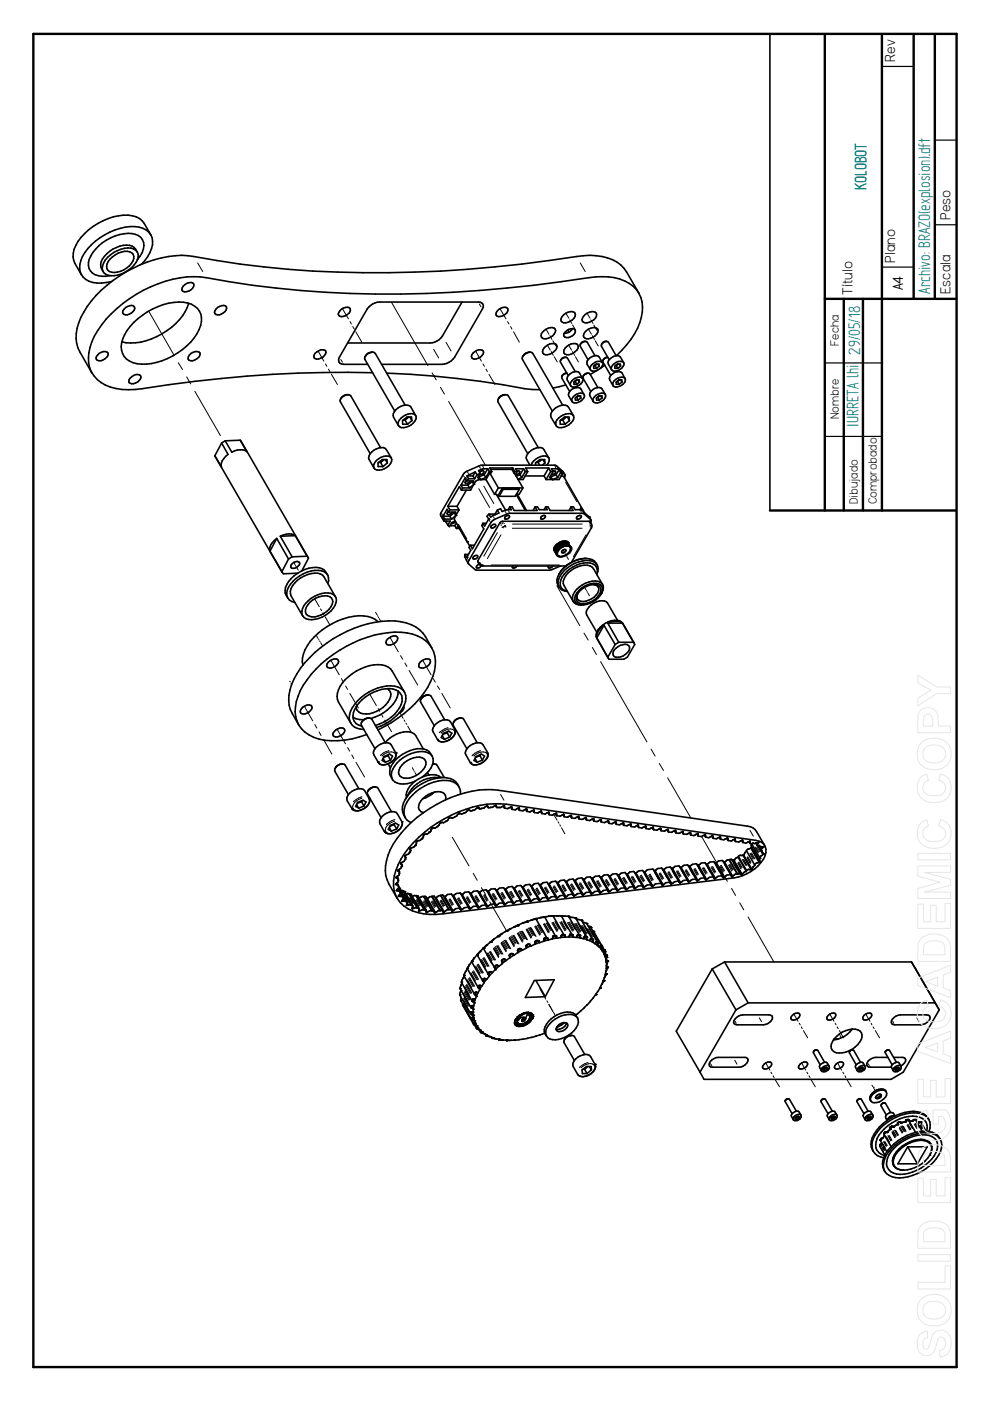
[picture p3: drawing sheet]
<svg xmlns="http://www.w3.org/2000/svg" width="210mm" height="297mm" viewBox="0 0 210 297" stroke-linecap="round" stroke-linejoin="round" font-family="sans-serif">
<defs><g id="words">
<g font-size="4" fill="#008080">
<text x="183.7" y="40.2" transform="rotate(-90 183.7 40.2)">KOLOBOT</text>
<text x="197.2" y="62.3" transform="rotate(-90 197.2 62.3)">Archivo: BRAZO(explosion).dft</text>
<text x="182.4" y="75.2" transform="rotate(-90 182.4 75.2)">29/05/18</text>
<text x="182" y="90.5" transform="rotate(-90 182 90.5)">IURRETA lhi</text>
</g>
<g font-size="3.5">
<text x="189.8" y="13.1" transform="rotate(-90 189.8 13.1)">Rev</text>
<text x="201.5" y="46.6" transform="rotate(-90 201.5 46.6)">Peso</text>
<text x="189.8" y="55.7" transform="rotate(-90 189.8 55.7)">Plano</text>
<text x="180.8" y="62.5" transform="rotate(-90 180.8 62.5)">Título</text>
<text x="201.5" y="62.3" transform="rotate(-90 201.5 62.3)">Escala</text>
</g>
<text font-size="3.4" x="191.4" y="61.6" transform="rotate(-90 191.4 61.6)">A4</text>
<g font-size="2.9">
<text x="177.9" y="73.3" transform="rotate(-90 177.9 73.3)">Fecha</text>
<text x="177.9" y="88.9" transform="rotate(-90 177.9 88.9)">Nombre</text>
<text x="181.9" y="106.9" transform="rotate(-90 181.9 106.9)">Dibujado</text>
<text x="185.9" y="106.9" transform="rotate(-90 185.9 106.9)">Comprobado</text>
</g>
</g></defs>
<path d="M7.1 7.2h195.7v282.6h-195.7zM174.9 7.3v100.9M187 7.3v100.9M193.7 7.3v56.1M198.2 7.3v56.1M174.9 63.4h27.8M178.9 63.4v44.8M183 63.4v44.8M163.2 108.2h39.5" fill="none" stroke="#000" stroke-width=".51"/>
<path d="M187.1 14.1h6.6M198.2 29.7h4.5M187.1 56.6h6.6M198.2 47.7h4.5M174.9 77h12.1M174.9 92.5h12.1" fill="none" stroke="#000" stroke-width=".25"/>
<g fill="none" stroke="#000" stroke-width=".34">
<path d="M163.2 7.3v100.9M22.8 54.6a5.9 5.9 0 0 1 5.5-1.8 1.78 1.78 0 0 1 .6 2.8 5.8 5.8 0 0 1-6.5 2.6 1.97 1.97 0 0 1-.1-3.1zM23.3 54.9a4.4 4.4 0 0 1 4.3-1.5 1.44 1.44 0 0 1 .3 2.5 4.3 4.3 0 0 1-4.7 1.7 1.63 1.63 0 0 1 .1-2.7zM29.1 55.1a3.8 3.8 0 0 0 1.1-4.3 3.7 3.7 0 0 0-3.9-1.2 9.1 9.1 0 0 0-7.5 6.1 2.61 2.61 0 0 0 2.8 2.9l1.7-.1M29.1 53.5a2.38 2.38 0 0 0-2.9-1.5 6 6 0 0 0-4.9 4l.1 .6 .5 1M32 49.8a4.5 4.5 0 0 0-4.4-1.8 13.5 13.5 0 0 0-10.1 6.4 3.7 3.7 0 0 0 .7 4.9 6.7 6.7 0 0 0 5.5 .4M32 49.8a4.4 4.4 0 0 1-.7 4.6l-1.3 1.6M32 49.8l-1.4-2.4a4.4 4.4 0 0 0-4.4-1.8 12.8 12.8 0 0 0-10.5 7.3 3.8 3.8 0 0 0 .2 2.9l1.4 2.5M21 74.9a1.47 1.47 0 0 1 1.9-.1 1.61 1.61 0 0 1-1.9 1.7l-.6-.3a1.09 1.09 0 0 1 .6-1.3zM26.3 65.5a1.54 1.54 0 0 1 2.2-.4 1.61 1.61 0 0 1-1.9 1.6 .59 .59 0 0 1-.5-.8zM28.4 68.4a14.3 14.3 0 0 1 10.5-4.3 3.8 3.8 0 0 1 3.3 5.8 13.9 13.9 0 0 1-13.1 7.2 3.7 3.7 0 0 1-3.1-5.3 9.6 9.6 0 0 1 2.4-3.4zM38.9 60.7a1.59 1.59 0 0 1 2.2-.5 1.61 1.61 0 0 1-2.5 1.4l.1-.6z"/>
<path d="M40 64.3a13.1 13.1 0 0 1-9.1 8 9.9 9.9 0 0 1-5.1 .2M40.2 75.3a1.59 1.59 0 0 1 2.2-.5 1.68 1.68 0 0 1-2.5 1.4l.1-.6zM45.8 65.5a1.59 1.59 0 0 1 2.2-.4 1.64 1.64 0 0 1-2.4 1.4l-.1-.3zM66.8 74.9a1.59 1.59 0 0 1 2.2-.5 1.61 1.61 0 0 1-2.4 1.5v-.7zM72.4 65.6a1.52 1.52 0 0 1 1.9-.2 1.64 1.64 0 0 1-2.5 1.4 1.22 1.22 0 0 1 .6-1.2zM77.4 75.6a1.43 1.43 0 0 1 2.2-.6l6.3 10.9M77.9 77.2h-5a.94 .94 0 0 1-1-.4 .94 .94 0 0 1 .1-1.1l6.1-10.6a3.3 3.3 0 0 1 2.4-1.1h20.9a.91 .91 0 0 1 1 .5 .91 .91 0 0 1-.1 1l-5.9 10.2a3.6 3.6 0 0 1-2.6 1.5h-12.9M78.3 74.8a1.27 1.27 0 0 0-.9 1.4l6.3 11M79 74.7h-.6M82 79.1a198.8 198.8 0 0 1 29.3 3.3l3.2 .2M98 64l-4.2 7.2a3.3 3.3 0 0 1-2.6 1.5h-17.5M100.3 74.9a1.54 1.54 0 0 1 2.1-.5 1.6 1.6 0 0 1-2.4 1.5v-.7z"/>
<path d="M105.5 65.9a1.59 1.59 0 0 1 2.2-.5 1.64 1.64 0 0 1-2.5 1.4v-.6zM112.4 74.7h-.2a1.54 1.54 0 0 0-1.4 .9M115.4 70.1a1.73 1.73 0 0 1 2.3-.3 2.02 2.02 0 0 1-2.7 1.9 .95 .95 0 0 1 .4-1.6zM115.7 73.5a2.12 2.12 0 0 1 2.1-.6 .96 .96 0 0 1-.3 1.6 1.69 1.69 0 0 1-2.4 .4 1.24 1.24 0 0 1 .6-1.4zM118.9 76.4l.1-.2a.93 .93 0 0 1 1.3-.3l1.7 2.9M119.2 79.7l.3-.3 .7-.3a1.08 1.08 0 0 0-1.1 1.1l1.7 2.8M119.5 66.7a1.73 1.73 0 0 1 2.4-.3 1.72 1.72 0 0 1-1.4 1.9 1.03 1.03 0 0 1-1.6-.5zM119.8 70.4a1.48 1.48 0 0 1 2.1-.4 1.53 1.53 0 0 1-2.3 1.3l-.1-.3zM119.8 75.8a1.01 1.01 0 0 0-1 1l1.7 2.8M120.1 73.5a2.19 2.19 0 0 1 2.2-.6 .96 .96 0 0 1-.3 1.6 1.69 1.69 0 0 1-2.4 .4 1.24 1.24 0 0 1 .5-1.4zM120.4 70l.3 .4M121.4 69.7a1.94 1.94 0 0 1-1.8 1"/>
<path d="M124 66.7a1.79 1.79 0 0 1 2.4-.3 1.71 1.71 0 0 1-1.4 1.9 1.06 1.06 0 0 1-1.6-.5zM124.1 72.4a.99 .99 0 0 0-1 .6M124.3 70.1a1.79 1.79 0 0 1 2.4-.3 2.02 2.02 0 0 1-2.7 1.9 .78 .78 0 0 1 0-1.3zM124.7 79.1l-.7 .3-.3 .3M125.4 77.4a1.83 1.83 0 0 1 2.2-.6 .83 .83 0 0 1-.2 1.2 1.56 1.56 0 0 1-2.2 .4l-.1-.3zM126 77.5h.2M126.2 75.4l-1.7-2.9a.99 .99 0 0 0-1.5 .9l1.7 2.9M126.2 77.5l.3 .6M126.5 77.2l-.4 .3M126.5 77.2l-.3 .3M126.7 78.4l-1.6 1M126.8 77.2l.2 .4"/>
<path d="M127 77.6v-.4h-.6l-.5 .4v.5h.6M127 77.6l-.5 .5M127.7 76.9l-.7-1.2a1.75 1.75 0 0 0-2.5 .8v.7l.7 1.2M128.2 77.5l-1 .6M128.5 75.8a.88 .88 0 0 0-.7 1l1.7 2.8M128.6 72.4a.99 .99 0 0 0-1 .6M128.8 75.8h.1a1.01 1.01 0 0 0-1.1 .6M129.9 77.4a1.87 1.87 0 0 1 2.3-.6 1.42 1.42 0 0 1-1.1 1.8 .99 .99 0 0 1-1.5-.5zM130.6 77.5h.1M130.6 77.5l.4-.3-.4 .3M130.6 75.4l-1.6-2.9a.99 .99 0 0 0-1.5 .9l1.7 2.9M130.6 77.5l.4 .6"/>
<path d="M130.7 75.4a15.8 15.8 0 0 0 5.5-9.2 6.3 6.3 0 0 0-4.8-7 14.4 14.4 0 0 0-6.6-.3 248.6 248.6 0 0 1-71.3 1.6l-4.9-.8a24.7 24.7 0 0 0-10.5-.8 26.9 26.9 0 0 0-17.4 11.2 9.1 9.1 0 0 0-1.3 8.8 7.7 7.7 0 0 0 6.5 3.7 35.2 35.2 0 0 0 9.9-1 259.6 259.6 0 0 1 43.2-2.6M130.9 78.6v.2M131.3 77.2l.3 .4M131.6 77.6l-.6 .5M131.6 77.6l-.1-.4h-.6l-.6 .4 .1 .5h.6M132.2 76.9l-.7-1.2a1.75 1.75 0 0 0-2.5 .8v.7l.7 1.2M135.5 62.2l-2.7-4.6a7.6 7.6 0 0 0-6.4-3.4 36.3 36.3 0 0 0-10 1 237.2 237.2 0 0 1-76.5-1 25.7 25.7 0 0 0-18.4 7.3 16.1 16.1 0 0 0-5.3 9.2 6.4 6.4 0 0 0 .7 3.9l2.6 4.5M27.6 80.1a1.54 1.54 0 0 1 2.2-.4 1.61 1.61 0 0 1-2.5 1.4l.1-.6zM45.6 96.6l14.2 24.8M47 93.9l1.3 2.4a2.64 2.64 0 0 0-1.4 2.7l-1.3-2.4M47 93.9l-1.4 2.7M47.8 93.5l-.8 .4"/>
<path d="M50.9 93.3l14.4 24.9M50.9 93.3l1.4 2.4a3.1 3.1 0 0 0-3.2 .2l-1.3-2.4M50.9 93.3l-3.1 .2M72.3 84.4l-.1 .2M72.4 84.4a1.38 1.38 0 0 1 2-.5l6.3 11M73.6 83.7a1.38 1.38 0 0 0-1.4 1.5l6.3 11M80.3 98h.4M80.7 98l.5 .9M81.4 97.4l-1.1 .6M81.4 97.4l-.7 .6M81.7 97.4l.4 .8M82.1 98.2l-.9 .7"/>
<path d="M82.1 98.2l-.1-.8h-.9l-1 .8 .1 .7h1M83 97.1a2.06 2.06 0 0 0-2.7 .2 1.83 1.83 0 0 0-1 1.9M83 97.1a2.04 2.04 0 0 1-1.5 2.3 1.79 1.79 0 0 1-2.2-.2M83 97.1l-1.1-1.8a2.06 2.06 0 0 0-2.7 .2 1.8 1.8 0 0 0-.9 1.9l1 1.8M85.9 89l.5 .9M86.6 88.4l-.3 .3-.8 .3h.4M86.6 88.4l-.7 .6M86.9 88.4l.4 .8M87.3 89.2l-.9 .7M87.3 89.2l-.1-.8h-.9l-1 .8 .1 .7h1M88.1 88.1a2 2 0 0 0-2.6 .2 1.75 1.75 0 0 0-1 1.9M88.1 88.1a1.62 1.62 0 0 1-.9 2 2.06 2.06 0 0 1-2.7 .1"/>
<path d="M88.1 88.1l-1-1.8a2.06 2.06 0 0 0-2.7 .2 1.85 1.85 0 0 0-1 2l1.1 1.7M103.4 99.4a2.96 2.96 0 0 0-1.9 .4l.3 .6M103.4 99.4l-.7 1.3M103.4 99.4l.4 .6M103.8 100h.5M103.8 100l-.8 1.3M104 99.5h4.5M104.3 100l-.2 .3h-.3M107 83.7a1.61 1.61 0 0 0-1.3 .9M108.5 99.5l.5 .8M108.7 99.2h-4.9l.5 .8M108.7 99.2l.4 .8"/>
<path d="M108.7 99.2l-.2 .3M109.1 100l-.1 .3M109.1 100h.5M109.6 99.9h.6a.68 .68 0 0 1-.9 .7M109.6 100l-.3 .7M111 99.4h-1.7l.3 .6M111 99.4l-.7 1.3M111 99.4l.4 .6M111.4 100h.5M111.4 100l-.8 1.3M111.9 100l-1 1.7h-1.1M112.6 98.6a3 3 0 0 1 3.4-1.8 1.06 1.06 0 0 1-.1 1.8"/>
<path d="M113.7 98h.4M114.1 98l.3 .6M114.1 94.9l-6.3-11a1.48 1.48 0 0 0-2.2 1.3l6.3 11M114.8 97.4l-1.1 .6M114.9 97.4l-.8 .6M115.1 97.4l.4 .8M115.5 98.2v-.8h-1l-1 .8 .1 .4M115.5 98.2l-.5 .4M116.3 99.2h-4.8l.4 .8M116.3 99.2l-.9 1.7M116.3 99.2l.5 .8M116.4 97.1l-1.1-1.8a2 2 0 0 0-2.7 .2 1.75 1.75 0 0 0-.9 1.9l.7 1.2"/>
<path d="M116.8 100h.5M116.8 100l-1 1.7M117.2 99.9h.6a.62 .62 0 0 1-.9 .7M117.3 100l-.8 1.3 .6 .4-.3-.6M118.5 99.6l-.5-.2h-1.1l.4 .6M119.3 85.9l-6.3-10.9a1.48 1.48 0 0 0-2.2 .6v.6l6.3 11M119.3 89l.5 .9M120 88.4l-.3 .3-.8 .3h.4M120 81.6l-2.8 .7M120 88.4l-.7 .6M120.3 88.4l.4 .8M120.7 89.2v-.8h-1l-1 .8 .1 .7h1"/>
<path d="M120.7 89.2l-.9 .7M121.5 80.5a1.32 1.32 0 0 1 2.1-.1 1.96 1.96 0 0 1-2.4 1.5 .72 .72 0 0 1 0-1.1zM121.6 88.1a2.06 2.06 0 0 0-2.7 .2 1.75 1.75 0 0 0-1 1.9M121.6 88.1a2.01 2.01 0 0 1-1.5 2.3 1.81 1.81 0 0 1-2.2-.2M121.6 88.1l-1.1-1.8a2.06 2.06 0 0 0-2.7 .2 1.85 1.85 0 0 0-1 2l1.1 1.7M121.8 83.9a1.36 1.36 0 0 1 2.1-.1 1.76 1.76 0 0 1-2.6 1.3 1.1 1.1 0 0 1 .5-1.2zM121.8 80.9h.2M121.9 80.8l.4-.3-.3 .4M122 80.9l.3 .6M122.1 84.2h.2M122.1 82l.2 .2M122.3 84.2l.3 .6"/>
<path d="M122.6 83.9l-.4 .3M122.6 80.5l.3 .5M122.6 83.9l-.3 .3M122.9 81l-.1-.5h-.6l-.5 .5v.5h.6M122.9 81l-.6 .5M122.9 83.9l.2 .5M123.1 84.4v-.5h-.6l-.5 .5v.4h.6M123.1 84.4l-.5 .4M123.5 80.3l-.6-1.2a1.71 1.71 0 0 0-2.6 1.4l.7 1.3M123.7 80.2l-.2 .1M123.8 83.6l-.7-1.1a1.71 1.71 0 0 0-2.5 1.4l.7 1.2M126.3 83.9a1.36 1.36 0 0 1 2.1-.1 1.76 1.76 0 0 1-2.6 1.3 1.1 1.1 0 0 1 .5-1.2z"/>
<path d="M126.7 84.2h.1M126.7 84.2l.4-.3-.4 .3M126.7 82.2l-1.6-2.9a1.03 1.03 0 0 0-1.5 .9l1.7 2.8M126.7 84.2l.4 .6M127.4 83.9l.2 .5M127.6 84.4v-.5h-.6l-.6 .5 .1 .4h.6M127.6 84.4l-.5 .4M128.4 83.6l-.8-1.1a1.67 1.67 0 0 0-2.5 1.4l.7 1.2M130.5 80.5a1.31 1.31 0 0 1 2.1-.1 1.9 1.9 0 0 1-2.4 1.5 .89 .89 0 0 1 .3-1.4zM130.9 80.9h.1M130.9 80.8l.4-.3-.4 .4M130.9 80.9l.4 .6"/>
<path d="M131.6 80.5l.3 .5M131.9 81l-.1-.5h-.6l-.6 .5 .1 .5h.6M131.9 81l-.6 .5M132.5 80.3l-.6-1.2a1.7 1.7 0 0 0-2.6 1.4l.7 1.3M57.2 116.9l2.6 4.3M58.7 114.2a2.61 2.61 0 0 0-1.5 2.7M58.7 114.2l2.5 4.3M58.7 114.2l-1.5 2.7M59.4 113.7l2.5 4.4M61.2 118.5l-1.4 2.7M61.9 118.1l-.7 .4M62 119.5a1.26 1.26 0 0 1 1.5-.3 1.21 1.21 0 0 1-1.8 1.1v-.5z"/>
<path d="M62.6 113.6a3.1 3.1 0 0 0-3.2 .1M62.6 113.6l2.5 4.3M62.6 113.6l-3.2 .1M65.1 117.9l.3 .5-1.4 2.6M65.1 117.9l-3.2 .2M93.8 109.9l.3 .6M94.1 110.5h1.4l-.5 .9M94.3 110.1h1.5M94.3 110.1l-.2 .4M94.3 110.5l.3 .2M94.6 110.7l.4 .7M94.7 110.5l-.1 .2"/>
<path d="M95 107.3h1.9M95 107.3l.4 .8M95.1 108.5l-.3 .4 .1 .1a.72 .72 0 0 0 .9-.4M95.1 108.6l-.3-.6-.9 1.4M95.1 108.6h1.5v.7M95.4 109.5h-1.5l.4 .6M95.4 109.5l.4 .6M95.4 108.1h1.9M95.4 108.1l-.3 .5M95.5 111.4l.9 .1M95.8 110.1l.8-.8-.2 .9 3.2 5.6M96.3 108.7l-.9 .8"/>
<path d="M96.3 108.6v.1M96.3 108.7l.3 .6M96.4 111.5l.4 .5M96.5 110.5l-.7 .3-.5 .9-.3-.3M96.6 110.6l-.4 .3-.5 .1M96.8 110.9l-.4 .6M96.9 107.3l.4 .8M97.1 111.5l-.3 .5M97.3 108.1l-.7 1.2M97.4 112h-.6M97.7 102.9h1.5M97.7 102.9l.4 .6"/>
<path d="M97.8 103.9l-.4-.7-2.4 4.1M98.1 103.5h1.5M98.1 103.5l-.3 .4M98.6 117.5h.7M98.6 117.5l-.1 .5 .8 1.5M98.6 117.5l.3 .6M98.9 101.9l-.3 .4 .1 .1a.72 .72 0 0 0 1-.4M98.9 103.9l-2 3.4M98.9 102l-.3-.6-.9 1.5M98.9 102h1.5l.1 .7M99 100.9h1.3M99 100.9l.4 .6"/>
<path d="M99.2 102.9l.4 .6M99.4 101.5h1.2M99.4 101.5l-.5 .5M99.6 103.5l.8-.8-.6 1.2h-2M99.7 115.6l-.3 .5 .4 .6-.8 1.4M99.7 115.6h.9M100.1 102.1l-.9 .8M100.1 102v.1M100.1 102.1l.4 .6M100.3 100.9l.3 .6M100.4 118.1a.67 .67 0 0 1 .9-.3 .64 .64 0 0 1-.3 .6 .64 .64 0 0 1-.7 0zM100.8 100.1l-1.8 .8"/>
<path d="M100.8 100.1l-.5 .8M100.8 100.1l.3 .6M101.1 100.7l-.5 .8M101.4 101l.2 .1M101.6 119.7a.64 .64 0 0 0-.6 .6 .7 .7 0 0 0 1-.4M101.7 100.1a.6 .6 0 0 1 .9-.2 .68 .68 0 0 1-.9 .7M101.8 100.4l-.5 .9 .6 .4-.3-.6M101.8 100.4l-.7 .3M102.4 110.9l-.2 .5 .4 .7-2.4 4.3-.5-.8M102.4 110.9h.7M102.7 100.7l-1.1 .4M102.7 100.7l.3 .6"/>
<path d="M103 101.3l-1.1 .4M103 101.7l1.9 3.1M103 101.7a2.58 2.58 0 0 0-2.1 .3l-.4 .7M103.6 110.1l-.9 1.4-.3-.6M103.7 109h1.2M103.7 109l-.4 .5 .3 .6M103.8 100.3l1.9 3.2M103.8 100.3l-.8 1.4M104.2 111.5a.6 .6 0 0 1 .9-.2 .66 .66 0 0 1-1 .5zM104.9 104.8h.3l2 3.4M104.9 109l.1 .1M105.4 105h.3"/>
<path d="M105.5 108.2l-.6 .8M105.5 108.2l.3 .6-1.8 .8-.3-.6M105.7 103.5l-.8 1.3M105.7 103.5h5.2M106.5 103.5l-.8 1.5 .1 .2M106.5 103.5h3.4l.2 .2M106.5 103.5l.2 .2M106.7 103.7l-.9 1.5M106.7 103.7h3.4M107.1 109.5a.55 .55 0 0 1 .9 0 .7 .7 0 0 1-1 .5zM108.1 107.5h.5l.4 .7h4.9l-.4-.7M108.1 107.5l-.4 .6"/>
<path d="M108.1 107.5l.3 .6a3.1 3.1 0 0 0-1.9 .3l-.4-.5-.6 .3M109 100.3l1.9 3.2M109.3 105h.3M109.6 105l1.8 3.2M109.7 104.8l1.9 3.4M109.7 104.8l-.1 .2M110.1 103.7l-.9 1.5h-3.4M110.3 100.7l-.9 .3M110.3 100.7l.3 .6M110.6 101.3l-.8 .3M110.9 103.5l-.8 1.3h-.4M111.3 100.9h4.1"/>
<path d="M113.5 107.5h.5l.3 .6h1.7l-.3-.6M113.5 107.5l-.5 .7M114.7 109.5a.55 .55 0 0 1 1 0 .74 .74 0 0 1-1.1 .5zM115.4 100.9l.4 .8M115.7 107.5h.5l.4 .7h4.9l-.4-.7M115.7 107.5l-.3 .6M116.7 101l.1 .1M117.4 116.3l.7 1-.1 .1M117.5 116.6l.5 1.1M117.5 116.4l-.1 .1 .7 1-.1 .1M117.5 116l.7 1.1-.2 .1M117.6 116.2h-.1"/>
<path d="M117.7 115.8v.1M117.7 115.9l-.1 .1M117.7 115.9l.5 1M117.9 115.6v.1M117.9 115.7l-.2 .1M117.9 115.7l.5 .9M117.9 100.7l-1.1 .4M117.9 100.7l.3 .6M118.1 115.4l-.2 .1M118.1 117.7l.1 .1zM118.1 115.4l.5 1M118.1 115.3v.1"/>
<path d="M118.2 117.8h.1M118.2 101.3l-1 .4M118.2 116.9l-.1 .1M118.3 115.3h-.1M118.3 115.3l.6 .9M118.4 118h.1M118.4 115.1l-.1 .2M118.4 116.6l-.2 .3M118.4 116.5v.1M118.4 115.1h.2M118.5 117.9l.3 .2M118.6 115.1l.5 .9"/>
<path d="M118.6 116.4l-.2 .1M118.7 116.3l-.1 .1M118.7 115l-.1 .1M118.7 114.9h.2M118.9 114.9l.5 1M118.9 100.2l-.4-.6-.6 1.1M118.9 100.2l.3 .3M118.9 100.2l-.7 1.1M118.9 116.2h-.2M119 100.9l.5 .2 4 6.8M119 116.1l-.1 .1M119.1 118l-.2 .1"/>
<path d="M119.1 116l-.1 .1M119.2 114.8l.5 1M119.2 114.8l-.3 .1M119.2 100.5l-.4-.8 .9 .9 .1 .2-.2 .5M119.2 100.5l-.7 1.2h-2.7M119.2 116.7l.5-.2 .3 .2a.69 .69 0 0 1-.9 .4zM119.3 115.9l-.2 .1M119.3 115.9h.1M119.3 114.8h-.1M119.4 114.8h.1M119.4 118h-.2M119.5 114.8l.5 1"/>
<path d="M119.6 114.7l-.1 .1M119.7 114.7l.1 .1M119.7 115.8l-.3 .1M119.8 117.8l-.3 .1M119.8 114.8l.5 1M119.8 100.7l-.4-.7-1.4-1.2-.4-.2-15.7 .1-2.9 1.2-.8 .8-4.7 8-.1 .6 .5 .8M119.9 114.8h-.1M119.9 115.7l-.2 .1M119.9 115.7l.1 .1M119.9 114.8l.6 .9M120.1 117.7l-.3 .1M120.1 114.8h-.1"/>
<path d="M120.2 114.8l.5 1.1h.2M120.2 115.7l-.2 .1M120.2 114.9h.1M120.2 115.7l.1 .1M120.4 117.5l-.3 .1M120.4 114.9l.6 1.2M120.5 115.7l.2 .1M120.5 115.7l-.2 .1M120.6 117.3l-.2 .1M120.8 117l-.1 .2M120.9 115.9l.1 .2M121 116.1v.1"/>
<path d="M121 116.1v.4M121 116.4v.1M121 116.5l-.2 .5M121.1 107.5l-.4 .7M121.1 107.5h.5l.3 .6h1.1M121.2 119.2l4.2-7.4a1.44 1.44 0 0 0-.3-1.3l-18.9 .1-4.9 8.3a1.17 1.17 0 0 0 1 1.1h17.7M122.3 109.5a.55 .55 0 0 1 1 0 .74 .74 0 0 1-1 .5zM123 108.1l.5 .1M123.2 107.7l.8 1 .9 .9M123.2 107.7l-.2 .4M123.2 107.7l.3 .6M124.2 118.4a2.33 2.33 0 0 1 2.4 1.4"/>
<path d="M124.2 118.4a7.3 7.3 0 0 0-5.2 2.7M124.2 118.4a6.9 6.9 0 0 0-5.7 3.3M125 109.6l.3 .7M125.2 110.8l.1-.6-1.4-1.2-.5-.2-15.6 .1-2.9 1.2-.8 .7-4.8 8.4 .1 .4 1.3 1.1 .4 .2h15.4l2.3-.9M59.8 121.2l.3 .5 3.1-.2M61 126.8l.4 .4 1.1 .6M65.4 127.4a5 5 0 0 1 5.2-1.4 1.84 1.84 0 0 1 .1 2.9 5.7 5.7 0 0 1-5.8 2.3 1.73 1.73 0 0 1-.5-2.7zM65.7 127.7a4.3 4.3 0 0 1 4.2-1.2 1.32 1.32 0 0 1 .3 2.1 4.6 4.6 0 0 1-4.6 2.1 1.42 1.42 0 0 1-.3-2.5zM69.5 121.9a2.65 2.65 0 0 0-3.2-1.6 7.5 7.5 0 0 0-5.8 4.2 2.19 2.19 0 0 0 .5 2.3M69.5 123.7a1.94 1.94 0 0 0-2-2.8 7.2 7.2 0 0 0-6.6 4.2l-.1 .6 .2 1.1M71.1 126.5l-2.4-4.2a2.85 2.85 0 0 0-3.5-.5 5.4 5.4 0 0 0-3.6 3.6l.1 1 2.5 4.2M80.2 131.8a6 6 0 0 0-5.2-1.1 14.7 14.7 0 0 0-10.3 7 4.7 4.7 0 0 0-.5 3.3"/>
<path d="M82.1 135.5a1.58 1.58 0 0 1 2.2-.4 1.71 1.71 0 0 1-2.2 1.6 .72 .72 0 0 1 0-1.2zM91.6 137.4a8.4 8.4 0 0 0-4.4-4.9 16.6 16.6 0 0 0-12.1 .7 25.6 25.6 0 0 0-12.2 9.7 8.7 8.7 0 0 0 .4 10.8M108.7 120l-.1 .3a.74 .74 0 0 0 1-.3M116.3 120l-.1 .3a.74 .74 0 0 0 1.1-.3M118.5 124.4a3.1 3.1 0 0 1 1.2-3.5 6.7 6.7 0 0 1 5.9-1.9 1.84 1.84 0 0 1 .9 2.8 1.81 1.81 0 0 0-2-2.5 6.5 6.5 0 0 0-5.6 3.7 1.68 1.68 0 0 0 1.4 2.4M118.5 121.7a2.26 2.26 0 0 0 0 2.7M118.5 124.4a2.03 2.03 0 0 0 1.8 1M118.7 121.5l-.2 .2M121.5 127.5a1.73 1.73 0 0 0 1.7 .8M122.7 125.2a4 4 0 0 1 4.6-1.2 1.88 1.88 0 0 1-.4 2.7 4.2 4.2 0 0 1-4.7 1.2 1.85 1.85 0 0 1 .5-2.7zM123.1 125.1a3.7 3.7 0 0 1 3.9-.9 1.29 1.29 0 0 1-.1 2.1 3.7 3.7 0 0 1-4.3 1.4 1.41 1.41 0 0 1 .1-2.1zM125.8 123.9a1.09 1.09 0 0 1 1.1 .6 1.09 1.09 0 0 1-.2 1.2 3.6 3.6 0 0 1-3.9 1.6 1.06 1.06 0 0 1-.3-1.5"/>
<path d="M126.5 135.2l2.4 4.2M127.6 125.7a1.54 1.54 0 0 0 .2-1.7 1.54 1.54 0 0 0-1.6-.8 5.2 5.2 0 0 0-4.8 3.4l.1 .9M127.6 125.7l-.1 .3M127.8 123.9l-2-3.3a2.74 2.74 0 0 0-3.4-.4 4.2 4.2 0 0 0-3 3.5l2.1 3.8M128.1 132.6a2.88 2.88 0 0 0-1.6 2.6M128.1 132.6l-1.6 2.6M128.1 132.6l2.3 4M128.9 132.1a2.95 2.95 0 0 1 3.1 0M128.9 132.1h3.1M128.9 132.1l2.3 4.1M130.2 137.8a2.86 2.86 0 0 1 2.8-1.1 .93 .93 0 0 1 .1 1.6 2.58 2.58 0 0 1-2.8 .9 1 1 0 0 1-.1-1.4zM130.4 136.6l-1.5 2.8"/>
<path d="M130.9 131.5l-2.1-3.6a2.28 2.28 0 0 0-2.9 0 2.23 2.23 0 0 0-1.5 2.5l2.1 3.7M131.2 136.2l-.8 .4M131.2 136.2h3.1M132 132.1l2.3 4.1M134.3 136.2l.3 .4-1.6 2.8-.8 .4h-3.1l-.2-.4M134.5 136.4l-2.5-4.2a2.73 2.73 0 0 0-3.6 0 3.3 3.3 0 0 0-2 2.7l2.6 4.7M63.3 153.7a7.9 7.9 0 0 0 6.9 3.3 18.8 18.8 0 0 0 7.6-1.3M63.3 153.7a6.9 6.9 0 0 1-.1-6.1 20.3 20.3 0 0 1 8.8-9.7 21.8 21.8 0 0 1 14.3-3.7 6.4 6.4 0 0 1 6 6 13.5 13.5 0 0 1-4.3 9 28.4 28.4 0 0 1-7.9 5.6M64 150.2a1.49 1.49 0 0 1 2.1-.5 1.6 1.6 0 0 1-1.8 1.7l-.4-.1a.68 .68 0 0 1 .1-1.1zM69.6 140.4a1.53 1.53 0 0 1 2.1-.4 1.6 1.6 0 0 1-1.8 1.6l-.6-.2v-.3zM71.2 154.7a1.4 1.4 0 0 1 1.8-.1 1.57 1.57 0 0 1-1.8 1.6 .55 .55 0 0 1-.6-.2 .55 .55 0 0 1 .1-.6zM74.4 153.3a2.92 2.92 0 0 0 2.8 1.4"/>
<path d="M74.4 153.3a3.6 3.6 0 0 1 .8-4 9.8 9.8 0 0 1 8.5-3.8 2.6 2.6 0 0 1 2 4 9.8 9.8 0 0 1-5.9 4.8M74.8 152.1l.7 .3 1.6 .2M76.8 153l-.1 .1M76.8 152.9a1.48 1.48 0 0 1 2-.4l2.9 5a5.6 5.6 0 0 1 5.7-2.1l.7 .5 1.6 2.9M78.2 152.2h-.1a1.45 1.45 0 0 0-1.5 1.6l2.9 4.9M79.6 153.8a8.2 8.2 0 0 0 5.7-5.1 2.38 2.38 0 0 0-2.7-2.7 8.4 8.4 0 0 0-7.7 5.1 2.2 2.2 0 0 0 1.9 2.9M82.1 146a1.58 1.58 0 0 1 .5 2.3 5.7 5.7 0 0 1-6.1 2.9 1.37 1.37 0 0 1-1-1.4M82.4 160l-.1 .3M83.9 159.5l-1-1.6a2.06 2.06 0 0 0-2.7 .2 1.83 1.83 0 0 0-1 1.9l1 1.7M83.9 159.7a2.35 2.35 0 0 1-2.1 2.4 1.37 1.37 0 0 1-1.7-.6M84.4 146.5a6.4 6.4 0 0 1-3.9 5.1l-1.8 .7M85.6 149.7a1.27 1.27 0 0 1-1 1.5"/>
<path d="M85.8 146.8l-2.7-4.5a3.7 3.7 0 0 0-3.8-1.3 10 10 0 0 0-7.5 5.3 2.86 2.86 0 0 0 0 2.5l2.6 4.5M89.1 140.4a1.57 1.57 0 0 1 2.1-.4 1.59 1.59 0 0 1-2.4 1.4l.1-.7zM90.8 147.4a1.61 1.61 0 0 0-1.6 .8M92.8 156.8l-1-1.7a1.6 1.6 0 0 1 1-1.9 2.06 2.06 0 0 1 2.7-.2l.9 1.7a2.11 2.11 0 0 1-1.8 2.5 1.52 1.52 0 0 1-1.8-.4M93.8 155.9l.4 .8M94.3 152.6l-2.9-5a1.61 1.61 0 0 0-2.3 1l3 5.3M94.8 155.4l-.9 .3M94.8 155.4l.5 .9M94.9 155.1l-.1 .3M95.3 156.3l.5-.9-.7-.4-1.1 .5-.4 .9 .6 .3M95.3 156.3l-1.1 .4M96.3 153l-.1 .1"/>
<path d="M96.4 152.9a1.43 1.43 0 0 1 1.9-.4l2.9 5M97.7 152.2h-.2a1.45 1.45 0 0 0-1.4 1.6l2.9 4.9M101.9 160l-.1 .3M72.6 162h-.5a1.37 1.37 0 0 0-1 .9M75.6 170.6l.5 .8M76.1 167.2l-2.9-4.9a1.42 1.42 0 0 0-2.2 .7v.5l2.9 5M76.7 170l-1 .4M76.7 170l.5 .9M76.8 169.7l-.1 .3M77.2 170.9l-1.1 .5M77.2 170.9l.4-.9-.6-.3-1.2 .4-.4 .9 .7 .4M78.2 169.3l-.9-1.7a2.06 2.06 0 0 0-2.7 .2 1.85 1.85 0 0 0-1 2l1 1.6"/>
<path d="M78.2 169.2a1.99 1.99 0 0 1-1.4 2.5 1.79 1.79 0 0 1-2.2-.2M79.4 166.9a1.59 1.59 0 0 0-1.4 .9M81.2 160.8l.5 .8M82.3 160.3l-1 .3M82.3 160.3l.5 .9M82.3 162l.5 .8M82.6 175.5l.4 .7M82.8 161.2l.4-.9-.6-.4-1.2 .5-.4 .8 .7 .4M82.8 161.2l-1.1 .4M83 172.1l-2.9-5a1.44 1.44 0 0 0-2.2 1.3l2.9 5M83.6 174.9l-1 .3M83.6 174.9l.5 .9"/>
<path d="M83.7 174.6l-.1 .3M84.1 175.8l.4-.9-.6-.4-1.1 .5-.5 .8 .7 .4M84.1 175.8l-1.1 .4M85.2 174.1l-1-1.6a1.98 1.98 0 0 0-2.7 .2 1.85 1.85 0 0 0-.9 2l.9 1.6M85.2 174.2l.1 .1a2.56 2.56 0 0 1-3.6 2.3l-.2-.3M85.7 161.7a4.4 4.4 0 0 1 3.8-1.1 1.42 1.42 0 0 1 .3 2.5 4.3 4.3 0 0 1-4.7 1.7 1.35 1.35 0 0 1-.3-2.1zM85.9 173.4l.3 .4 1 .6M85.9 169.5a3.3 3.3 0 0 0 0 3.9M87 179.9h.1M87 179.9h-.1h.1M87 179.9v.2M87.7 178.6a26.4 26.4 0 0 1 17-8.2l2.7 .1 52.8 7.7a2.39 2.39 0 0 1 2.1 1.4 2.39 2.39 0 0 1-.4 2.5 9.2 9.2 0 0 1-6.3 4l-61.7 7.6a11.5 11.5 0 0 1-8.3-1.6 6.4 6.4 0 0 1-1.7-7.6 15.3 15.3 0 0 1 3.8-5.9z"/>
<path d="M88.3 178.4v.1M88.3 178.5v.5l-.5 .6-.8 .3M89.4 177.9l-.4 .3-.7 .1v.2M89.8 176.9l.1 .1M89.9 177l-.1 .5-.4 .3M90.6 163.8l.3 .5M91 176.5l-.5 .4h-.6v.1M91.5 175.6l.1 .1M91.6 175.7l-.3 .6-.4 .2M91.7 160.3a3.4 3.4 0 0 1-1.4 3.8l-.7 .6M91.7 160.3a3.2 3.2 0 0 0-3.8-.8 6.8 6.8 0 0 0-4.9 4.2 1.89 1.89 0 0 0 1.8 2.5 6 6 0 0 0 3.2-.6M91.7 160.3a2.73 2.73 0 0 0-3.2-1.6 7.4 7.4 0 0 0-5.8 4.3 2.24 2.24 0 0 0 .5 2.2"/>
<path d="M91.7 162h.5l.5 .3 1.5 2.5M92 168a5.9 5.9 0 0 1-2.4 1.4M92.1 162h-.4M92.7 175.3l-.5 .3-.6-.1v.2M93.4 164.8a3.6 3.6 0 0 0-3.9 0 5.5 5.5 0 0 0-3.4 3.7l.1 .5M94 164.8a3.2 3.2 0 0 1 3.3 2M94 164.8a10.2 10.2 0 0 0-8.1 4.7M94 164.8a7.3 7.3 0 0 0-8.1 4.7M94.4 169.6a1.35 1.35 0 0 0-1.6-1.8 4.7 4.7 0 0 0-4 3 1.21 1.21 0 0 0 1 1.5M94.5 174.2l-.5 .2a.51 .51 0 0 0-.6 0 .51 .51 0 0 0-.3 .5l-.4 .3M97.3 172.4l.1 .1M97.4 172.5l-.2-.1 .1 .1-.3 .3a1.57 1.57 0 0 1-1.6 .6l-.1-.1-.4 .7-.4 .1"/>
<path d="M97.6 168.4a2.64 2.64 0 0 0-2.9-2.9 10 10 0 0 0-8.8 5.2 3.1 3.1 0 0 0 0 2.7M98.3 172.5l-.4 .1-.5-.1M99.3 171.7l.1 .1M99.4 171.8v-.1l-.6 .5-.5 .2M99.7 161.7l-.9-1.7a1.62 1.62 0 0 1 .9-1.9 2.06 2.06 0 0 1 2.7-.2l.9 1.6a2 2 0 0 1-1.3 2.4 1.99 1.99 0 0 1-2.2-.1M99.7 161.7l.1 .1M100.7 160.8l.5 .8M101.3 171.1v.2M101.3 171.3v-.2l-.3 .3a1.43 1.43 0 0 1-1.6 .4M101.3 171.3h.2M101.5 171.3l.1 .2M101.8 160.3l-1 .3"/>
<path d="M101.8 160.3l.5 .9M102.3 161.2l.4-.9-.6-.4-1.1 .5-.5 .8 .7 .4M102.3 161.2l-1.1 .4M103.3 170.8l-.8 .6-.9 .1M103.3 170.8v.1M103.3 170.9l.2 .3M103.4 170.9l.1 .3M105.1 170.8l.1-.1-.2 .1a1.74 1.74 0 0 1-1.5 .4M105.1 170.8l.3 .4h.3M105.1 170.8l.2 .4M105.7 171.2h.5l.6-.4 .2 .6a1.42 1.42 0 0 0 1.3-.3h.2l-.1 .1M106.7 170.9l.2 .4"/>
<path d="M108.3 171.1l.2 .5M108.4 171.1v.1M108.4 171.2l.2 .4 .6 .1 .7-.3M109.9 171.4l.2 .4M109.9 171.4l.2-.1-.1 .1M109.9 171.3l.1 .1M110 171.4l.2 .4 .6 .1 .8-.4 .1 .5a1.13 1.13 0 0 0 1.2-.1l.3-.2v.2M111.5 171.6l.2 .4M113 171.9l.2 .3M113.1 171.8l.1 .1M113.2 171.9l.1 .4a1.23 1.23 0 0 0 1.4-.4v.2M114.6 172.1l.3 .4"/>
<path d="M114.7 172v.1M114.7 172.1l.2 .4 .6 .1 .7-.3M116.2 172.3l.2-.1-.1 .1M116.2 172.3l.2 .4M116.3 172.2v.1M116.3 172.3l.2 .5h.6l.9-.4-.1 .1M117.8 172.5l.2 .4M117.9 172.5h.1M117.9 172.5l.1 .1v.3M118 172.9l.1 .1a1.42 1.42 0 0 0 1.3-.2l.1-.1 .1 .4M119.3 172.8l.3 .3M120.9 173l-.6 .3-.7-.2"/>
<path d="M120.9 173l.3 .4 .6 .1 .9-.4-.1 .1M121 172.9v.1M121 173l.2 .3M121 172.9l-.1 .1M121 172.9h.2l-.2 .1M122.5 173.2l.2 .4M122.6 173.1v.1M122.6 173.2l.2 .4a1.64 1.64 0 0 0 1.4-.3v.2M124.1 173.4l.2 .5M124.2 173.4v.1M124.2 173.5l.2 .4M125.6 173.7l.3 .4"/>
<path d="M125.7 173.6l.1 .1M125.8 173.7l.1-.1-.9 .4-.6-.1M125.8 173.7l.1 .4 .7 .1 .9-.4 .1 .5a1.42 1.42 0 0 0 1.3-.2l.1-.1-.1 .1M127.3 173.9l.2 .4M128.8 174.1l.3 .4M128.9 174.1h.1M128.9 174.1l.2 .5a1.1 1.1 0 0 0 1.2-.2l.3-.2-.1 .2M130.4 174.4l.2 .3M130.5 174.3v.1M130.5 174.4l.2 .4M130.7 174.8l.6 .1 .8-.5 .1 .6a1.13 1.13 0 0 0 1.2-.2l.4-.1-.1 .1M132 174.6l.2 .4"/>
<path d="M133.6 174.8l.2 .4M133.6 174.7l.1 .1M133.7 174.8l.1 .1v.3M135.1 175l.3 .4M135.2 175h.1M135.3 175v-.1l-.1 .1a1.23 1.23 0 0 1-1.4 .2M135.3 175l.1 .4M136.7 175.2l-.6 .3-.7-.1M136.7 175.2l.2-.1v.2M136.7 175.2l.2 .5M136.8 175.2l.1 .1M136.9 175.3l.1 .4"/>
<path d="M138.3 175.5l.2 .4M138.4 175.4v.1M138.4 175.5l.1-.1-.3 .1a1.13 1.13 0 0 1-1.2 .2M138.4 175.5l.2 .4 .6 .1 .8-.4 .2 .5 .6 .1 .7-.3M139.9 175.7l.2 .4M141.5 175.9l.2 .5 .7 .1 .7-.3M141.5 175.9l.2-.1-.1 .2M141.5 175.9l.1 .1M141.6 176l.1 .3M143 176.2l.3 .4M143.1 176.2l.2-.1-.1 .1M143.1 176.1l.1 .1"/>
<path d="M143.2 176.2l.1 .4a1.64 1.64 0 0 0 1.4-.3l.2 .5 .6 .1 .9-.4-.1 .1M144.6 176.4l.3 .4M146.2 176.6l.2 .4M146.3 176.6h.1M146.3 176.6l.2 .5 .6 .1 .9-.5-.1 .2M147.8 176.9l.2 .3M147.9 176.8v.1M147.9 176.9l.2 .4a1.42 1.42 0 0 0 1.3-.2M149.4 177.1l.2 .4M149.4 177.1l.2-.1-.1 .1M149.4 177l.1 .1M149.5 177.1l.1 .4 .7 .1 .8-.4-.1 .1"/>
<path d="M150.9 177.3l.3 .4M151 177.2v.1M151 177.3l.2 .4 .6 .1 .8-.3M152.5 177.5l.2 .4M152.6 177.5h.1l.1 .5M154.1 177.7l.2 .5M154.2 177.7v.1M154.2 177.8l.1-.1-.3 .1a1.13 1.13 0 0 1-1.2 .2M154.2 177.8h.1v.3M155.7 178l.2 .4M155.7 178l-.7 .3-.7-.2M155.7 178l.2-.1-.1 .1"/>
<path d="M155.7 177.9l.1 .1M155.8 178l.1 .3M157.3 178.2l-.7 .3-.7-.2M157.3 178.2l.1-.1v.2M157.3 178.2l.2 .4M157.4 178.2v.1M157.4 178.3l.1 .3a1.13 1.13 0 0 0 1.2-.1h.2M158.8 178.5l.2 .3M158.9 178.5l.1-.2v.2M158.9 178.4l.1 .1M159 178.5h.1l-.1 .3 .4 .1M159.2 179.8l-1 .5 1.8 3"/>
<path d="M159.2 179.8l1.7 3M159.2 179.8l1.8 3M159.4 178.9l1.7 3M159.4 179.5l-.1 .2 1.7 3M159.5 179.1l-.2 .2 1.7 3M160.2 178.7l.3 .5M160.6 178.7v.1M160.6 178.8v.5l.2 .1 .2-.1 .2 .2h.4M160.7 178.6l-.7 .2-.4-.1-.2 .2M160.7 178.6l-.1 .2M160.7 179.4l.7 1.1M160.7 179.4l.8 1.4"/>
<path d="M161 179.3l.1 .2M161.6 179.5h.2l-.1 .2M161.6 179.5l.1 .2M161.7 179.7l-.3 .4v.4M162.1 179.3l-1.7-3a2.3 2.3 0 0 0-1.9-1.1l-52.9-7.7a23 23 0 0 0-15.9 4.8 20.5 20.5 0 0 0-7.4 9 7.3 7.3 0 0 0 .2 6.1l1.7 3M83.9 187.4l.1 .1M84 187.5l.4 .1 .1 .3M84.2 188.7v.2h.5M84.2 188.7l-.2 .1M84.2 187.1l.3 .6M84.2 188.8h-.2M84.2 185.8l.3 .5"/>
<path d="M84.4 186.5l.1 .1M84.4 188.4l.3 .5M84.5 187.8v.1M84.5 186.3v.3M84.5 184.4l.2 .8M84.5 188.3l1.6 2.9M84.5 186.6l-.1 .4-.5 .4 .1 .1M84.5 188.2l1.7 3M84.5 187.9l.1 .3-.4 .5M84.6 188.2l1.8 3.1M84.6 189.9l.1 .1M84.6 189.9l-.1 .1h.2"/>
<path d="M84.7 190h.5M84.7 185.1v.1M84.7 188.9l.1 .2M84.7 185.2l-.2 .4-.6 .5 .2-.1 .4 .3M84.8 189.1l.1 .2-.3 .6M84.9 189.3l.7 1.1M84.9 189.5l.3 .5M85 189.4l.4 .8M85 188.9l.3-.1 .2 .2M85 183l.3 .4M85.2 191v.1M85.2 190l.2 .2"/>
<path d="M85.3 183.4l-.3 .6-.7 .6 .4 .2M85.3 190.9l.1 .1M85.4 191h.6l.1 .2M85.4 191l-.2 .1M85.4 190.2l.2 .2M85.5 189l1.7 3M85.6 188.9l.2 .1 1.7 3.1M85.6 188.9l1.7 3M85.6 188.9l-.1 .1M85.6 190.4l-.4 .7M85.9 181.4v.1M85.9 181.6l.2 .3"/>
<path d="M85.9 181.5v.1l.1 .3-.3 .6-.8 .5h.1M86.1 189.6l.3-.2 .3 .2M86.2 191.7l.2 .2M86.2 191.8h.1M86.2 191.7l.1 .1M86.2 191.2l.2 .1M86.2 191.2h-.1M86.3 191.8l-.2 .1h.3M86.4 191.9l.6-.1 .2 .2M86.4 191.3l-.2 .4M86.7 189.6l1.8 3M86.8 189.5l.3 .1"/>
<path d="M86.8 189.5l1.8 3M86.8 189.5l-.1 .1M87 180.1l.1 .2M87.1 180.3l-.4 .7-.8 .4M87.1 189.6l1.8 3M87.3 191.9l.2 .2-.1 .5h.1M87.3 191.9l-.1 .1M87.4 190.1l.5-.2h.3l1.8 3M87.4 192.4l.1 .2M87.5 192.6l.6-.2 .4 .2M88.6 192.5l.2 .1v.2M88.6 192.5l-.1 .1"/>
<path d="M88.8 192.9l.1 .1M88.8 192.8l.1 .3M88.8 192.8l.1 .2M88.8 193.1l.1 .1M88.9 190.4l.5-.3h.4l1.8 3h-.3l-.7 .3M88.9 193v.2M88.9 193.1v.1M90 192.9h-.3l-.8 .2M90 192.9l.4 .1M90 192.9l-1.7-3 .3 .1 1.8 2.9M90 192.9h.1M90.3 193.1l.2 .3"/>
<path d="M90.4 193l.2 .4M90.4 193l.1 .4M90.4 193.4l.1 .1M90.5 193.4v.1M90.6 193.4l-.1 .1M91.6 190.1l-.5 .1-.5 .2 1.7 3.1M91.6 190.1l1.7 3M91.6 190h.5l1.7 3M91.6 190l1.7 3M91.6 190v.1M92 193.1l-1.7-3h-.4l1.7 3 .4 .1M92 193.2l.2 .3"/>
<path d="M92.2 193.5v.1M92.2 190.3l1.9 3M92.3 193.5l-.1 .1M92.4 190.3l1.7 3M92.4 190.3v.1M93.3 193.1h-.3l-.7 .4M93.3 193l.5 .1M93.3 193v.1M93.4 189.9l1.8 3M93.4 189.9l-1 .4M93.5 189.9l.4-.1 1.7 3M93.8 193.1l.3 .2"/>
<path d="M94 193.3l.1 .1M94.1 190.1h.1l1.7 3M94.1 193.3l-.1 .2 .1-.1M94.1 193.3v.1M94.3 190.1l.6-.5h.9l1.7 3M94.3 190.1l1.7 3M94.3 190.1l-.1 .1M95.2 192.8h.3l.4 .3M95.2 192.9h-.4l-.7 .4M95.9 189.9l1.8 3M95.9 193.1l.1 .1M95.9 193.1l-.1 .1h.2"/>
<path d="M96 193.1v.1M96.1 189.9l.2-.1a1.27 1.27 0 0 1 1.2-.5h.1l1.7 3.1M96.1 189.9l1.8 3M96.1 189.9h.1M97.5 192.6l.2 .3M97.5 192.6h-.9l-.6 .5M97.7 189.6h.2l1.7 3M97.7 192.9h.1M97.9 192.9h-.1M98 189.6l.6-.4 .8-.1 1.8 3M98 189.6l1.7 3M98 189.6l-.1 .1"/>
<path d="M99.6 192.6l-.4-.2a1.7 1.7 0 0 0-1.3 .5M99.6 189.4l1.8 3M99.6 192.6l.1 .1M99.6 192.6l-.1 .1h.2M99.7 192.6v.1M99.8 189.4a1.6 1.6 0 0 1 1.5-.5l1.7 3M99.8 189.4l1.8 3M99.8 189.4v.1M101.2 192.1l.1 .3h.1M101.2 192.1h-.1a1.3 1.3 0 0 0-1.2 .5h-.2M101.4 189.2h.2l1.7 3M101.4 192.4l.1 .1"/>
<path d="M101.6 192.4l-.1 .1M101.6 189.2l.7-.4 .8-.1 1.8 3M101.6 189.2l1.8 2.9M101.6 189.2v.1M103 191.9l.3 .3M103 191.9h-.1a1.7 1.7 0 0 0-1.3 .5M103.3 188.9l1.8 3M103.3 192.2v.1M103.4 192.1l-.1 .2M103.5 188.9l.6-.4h.9l1.7 3M103.5 188.9l1.7 3M103.5 188.9v.1"/>
<path d="M104.7 199.1l-1.5 1.3M104.7 199.1l-.6 .6M105.1 188.7h.1l1.8 3M105.1 191.9l-.3-.3-.8 .2-.6 .3M105.1 191.9l.1 .2M105.2 191.9v.2M105.3 188.7l.2-.1a1.27 1.27 0 0 1 1.2-.4l1.8 3M105.3 188.7l1.8 3M105.3 188.7v.1M105.5 198.5h.1M106.3 198l-.6 .5M106.7 191.5h-.8l-.7 .4"/>
<path d="M106.7 191.5l.3 .2M107 188.5l1.8 3M107 191.7v.1M107.1 191.7l-.1 .1M107.2 188.5l.6-.4 .9-.1 1.7 3M107.2 188.5l1.7 3M107.2 188.5l-.1 .1M107.3 197.4h.1M108 197.1l-.6 .3M108.8 188.2h.1l1.8 3.1M108.8 191.5l-.3-.3-.8 .1-.6 .4M108.8 191.5l.1 .1"/>
<path d="M108.9 191.5v.1M109 188.2l.7-.4h.8l1.7 3M109 188.2l1.7 3.1M109 188.2v.2M109 196.5l-2.7 1.5-1.6 1.1M109.6 196.3l-.5 .2M110.4 191l.1 .3h.2M110.4 191h-.8l-.7 .5M110.7 188l1.8 3M110.7 191.3v.1M110.8 195.7l-1.8 .8M110.9 188l.1-.1a1.27 1.27 0 0 1 1.2-.4h.2l1.7 3"/>
<path d="M110.9 188l1.7 3M110.9 188l-.1 .1M111.5 195.5l-.7 .2M112.2 190.8l.3 .2M112.2 190.8h-.8l-.7 .5M112.5 187.8l1.8 3M112.5 191l.1 .1M112.5 191l-.1 .2 .2-.1M112.6 191v.1M112.7 187.8l.7-.4 .8-.1 1.7 3M112.7 187.8l1.7 3M112.7 187.8l-.1 .1"/>
<path d="M112.7 195l-1.9 .7M113.5 199.8v.4M113.5 194.9l-.8 .1M113.6 194.8l2.4 4.2M114 199.4l-.4 .1M114.1 190.6l.1 .2h.1M114.1 190.6h-.9l-.6 .4M114.1 199.5l.2 .3M114.3 187.6l1.9 3M114.3 190.8l.1 .1M114.3 199.8l-.8 .4M114.4 190.8v.1"/>
<path d="M114.5 194.6l-1.8 .4M114.6 187.6l.1-.1a1.27 1.27 0 0 1 1.2-.4l1.9 3M114.6 187.6l1.7 3M114.6 187.6l-.1 .1M115.3 199.5l-1 .3M115.3 194.5l-.8 .1M115.3 199.2v.3M115.4 194.4l-.9 .2M115.5 194.4l2.3 4.1M115.9 198.8l-.4 .1M115.9 190.3l.3 .3M115.9 190.3l-.8 .1-.7 .4"/>
<path d="M116 199l.2 .3M116.2 187.4h.1l1.7 3M116.2 190.6v.1M116.2 199.3l-.9 .2M116.3 190.6l-.1 .1M116.3 194.3l-.8 .1M116.4 187.4l.2-.1a1.27 1.27 0 0 1 1.2-.5l1.8 3.1M116.4 187.4l1.7 2.9M116.4 187.4h-.1M117.1 199l-.9 .3M117.1 194.2l-.8 .1M117.2 198.7l-.1 .3"/>
<path d="M117.2 198.5v.1M117.3 194.2l-1 .1M117.3 194.2l2.3 4M117.4 198.4h.4M117.8 190.1h-.2a1.7 1.7 0 0 0-1.3 .5M117.8 190.1l.2 .3M117.9 198.6l.1 .3M118 187.1l1.8 3M118 190.4h.1M118 198.9l-.9 .1M118.1 190.3v.1M118.2 187.1l.7-.4 .8-.1 1.8 3"/>
<path d="M118.2 187.1l1.8 3M118.2 187.1v.1M118.9 194.2h-1.6M118.9 198.7l-.9 .2M119 194.2l1.5 .1M119 198.4l-.1 .3M119 194.2l2.3 4M119.2 198.1l.3 .1M119.6 198.4l.2 .3M119.8 198.7h-.9M119.8 190.1l-.3-.3-.7 .1-.7 .4M119.8 186.9h.2l1.7 3"/>
<path d="M119.8 190.1l.1 .1M120 190.1l-.1 .1M120.1 186.9l.2-.1a1.27 1.27 0 0 1 1.2-.4l1.8 3M120.1 186.9l1.7 3M120.1 186.9l-.1 .1M120.6 194.3l2.2 3.9M120.7 194.4l1.3 .2M120.7 198.3v.4M120.9 198.1l.4 .1M121.4 198.3l.1 .4h-1.7M121.5 189.6l-.9 .1-.6 .4M121.5 189.6l.2 .3"/>
<path d="M121.5 198.7h.8M121.7 186.7l1.8 3M121.7 189.9l.1 .1M121.8 189.9v.1M121.9 186.6h.2a1.41 1.41 0 0 1 1.2-.5l1.8 3.1M121.9 186.6l1.8 3M121.9 186.6v.2M122 194.6l2.3 4-.2-.1M122.1 194.8l1.2 .3 2.3 4.1M122.3 198.4v.3M122.6 198.2h.2M122.9 198.4h.1"/>
<path d="M122.9 198.5l.1 .3-.7-.1M123 198.9l.7 .1M123.5 186.4h.2l1.7 3M123.5 189.7l-.3-.3a1.27 1.27 0 0 0-1.2 .4l-.2 .1M123.5 189.7l.1 .1M123.6 195.6l.8 .2M123.7 189.6l-.1 .2M123.7 199l.7 .2M123.7 186.4l.7-.4h.8l1.8 3M123.7 186.4l1.8 3M123.7 186.4v.2M123.9 198.7l-.2 .3"/>
<path d="M124.3 198.7h.1M124.4 198.8v.4M124.4 199.2l.7 .2M124.4 195.8l2.3 4M124.7 196.4h.1M124.9 196.4l.1 .1M125.1 196.5h.1M125.1 189.2h-.8l-.6 .4M125.1 189.2l.1 .2h.2M125.2 199.1l-.1 .3M125.2 196.6l2.4 4M125.4 186.2h.1l1.7 3"/>
<path d="M125.4 189.4v.2M125.4 199h.1M125.5 189.4l-.1 .2M125.6 186.2l.6-.4 .9-.1 1.7 3M125.6 186.2l1.7 3M125.6 186.2v.1M125.6 199.3v.4l-.5-.3M125.6 199.8l.5 .3M125.8 197.5h.1M125.9 197.6l2.3 4M126.3 199.8l-.1 .3 .5 .3v-.3M126.5 199.6l.1 .1"/>
<path d="M126.7 199.9v.1M127 189l-.1-.1a1.27 1.27 0 0 0-1.2 .4l-.2 .1M127 189l.2 .2M127.2 186l1.9 3M127.2 189.2l.1 .1M127.2 189.2v.1h.1M127.3 189.2v.1M127.5 186l.6-.5h.8l1.7 3M127.5 186l1.7 3M127.5 186l-.1 .1M129.1 185.7h.1l1.7 3.1M129.1 189l-.4-.3-.7 .1-.7 .4"/>
<path d="M129.1 189v.1M129.2 189l-.1 .1M129.3 185.7l.6-.4h.9l1.7 2.9M129.3 185.7l1.7 3.1M129.3 185.7l-.1 .2M130.6 188.5h-.8l-.6 .5M130.6 188.5l.3 .3M130.9 185.5h.1l1.8 3M130.9 188.8h.1M130.9 188.8v.1l.1-.1M131 188.8h.1M131.1 185.5l.7-.4 .8-.1 1.7 3"/>
<path d="M131.1 185.5l1.7 3M131.1 185.5v.1M132.8 185.3h.1l1.7 3M132.8 188.5l-.4-.3a1.69 1.69 0 0 0-1.4 .6M132.8 188.5v.1M133 185.3l.1-.1a1.3 1.3 0 0 1 1.3-.4l1.8 3M133 185.3l1.7 3M133 185.3l-.1 .1M134.6 188.3l-.4-.3-.7 .1-.7 .4M134.6 185.1h.1l1.7 3M134.6 188.3l.1 .1M134.7 188.3v.1"/>
<path d="M134.8 185.1l.2-.1a1.27 1.27 0 0 1 1.2-.4l1.8 3M134.8 185.1l1.8 3M134.8 185.1v.1M136.2 187.8l.2 .3M136.2 187.8l-.9 .1-.6 .4M136.4 184.9h.2l1.7 2.9M136.4 188.1l.1 .1M136.6 188.1l-.1 .1M136.7 184.8a2.25 2.25 0 0 1 1.7-.5l1.8 3M136.7 184.8l1.7 3M136.7 184.8l-.1 .1M138 187.6l.1 .2h.2"/>
<path d="M138 187.6h-.1a1.7 1.7 0 0 0-1.3 .5M138.3 187.9h.1M138.3 187.8l-.1 .1h.1M138.4 187.8l-.1 .1M138.6 184.6h.2l1.7 3M138.9 184.6a1.61 1.61 0 0 1 1.4-.5l1.8 3M138.9 184.6l1.7 3M138.9 184.6l-.1 .1M140.2 187.3l-1.2 .1-.6 .4M140.2 187.3l.3 .3M140.5 184.4h.1l1.7 3M140.5 187.6v.1"/>
<path d="M140.6 187.6l-.1 .1M140.7 184.4l.2-.1a1.27 1.27 0 0 1 1.2-.5l1.8 3M140.7 184.4l1.7 2.9M140.7 184.4h-.1M142.1 187.1h-.2a1.7 1.7 0 0 0-1.3 .5M142.1 187.1l.2 .3M142.3 184.1h.2l1.6 3M142.3 187.4h.1M142.4 187.3v.1M142.5 184.1l.7-.4 .8-.1 1.8 3M142.5 184.1l1.8 3M142.5 184.1v.1"/>
<path d="M144.1 187.1l-.3-.3-.7 .1-.7 .4M144.1 183.9h.2l1.7 3M144.1 187.1l.1 .1M144.3 187.1l-.1 .1M144.4 183.9l.2-.1a1.26 1.26 0 0 1 1.2-.4l1.8 3M144.4 183.9l1.7 3M144.4 183.9l-.1 .1M145.8 186.6l-.9 .1-.6 .4M145.8 186.6l.2 .3M146 183.7h.1l1.7 3M146 186.9l.1 .1M146.1 186.9v.1"/>
<path d="M146.2 183.6h.2a1.41 1.41 0 0 1 1.2-.5l1.8 3.1M146.2 183.6l1.8 3M146.2 183.6v.2M147.8 186.7l-.3-.3a1.27 1.27 0 0 0-1.2 .4l-.2 .1M147.8 183.4h.2l1.7 3M147.8 186.7l.1 .1M148 186.6l-.1 .2M148.1 183.4l.6-.4h.8l1.8 3M148.1 183.4l1.7 3M148.1 183.4l-.1 .1M149.4 186.2l.1 .2h.2M149.4 186.2h-.8l-.6 .4"/>
<path d="M149.7 183.2h.1l1.8 3M149.7 186.4v.2M149.8 186.4l-.1 .2M149.9 183.2l.6-.4 .9-.1 1.7 3M149.9 183.2l1.7 3M149.9 183.2v.1M151.3 186l.3 .2M151.3 186l-.1-.1a1.26 1.26 0 0 0-1.2 .4l-.2 .1M151.5 183l1.9 3M151.5 186.2l.1 .1M151.6 186.2l-.1 .1h.1M151.6 186.2v.1"/>
<path d="M151.8 183l.6-.5h.8l1.7 3M151.8 183l1.7 3M151.8 183l-.1 .1M153.1 185.7h-.1a1.41 1.41 0 0 0-1.2 .4l-.2 .1M153.1 185.7l.1 .3h.2M153.4 182.7h.1l1.7 3M153.4 186v.1M153.5 186l-.1 .1M153.6 182.7l1.7 3M153.6 182.7l-.1 .2M154.6 182.3h-.4l-.6 .4M154.6 182.3l.5-.1 1.7 3"/>
<path d="M154.6 182.3l1.7 3M155.2 182.3l.2 .1 1.8 3M155.2 185.7l-.3-.2h-.8l-.6 .5M155.2 185.7l.1 .2M155.2 185.7v.2h.1M155.3 185.7v.2M155.6 182.4l1.7 2.9M155.6 182.4l1.7 3.1M156.3 185.3h-.3l-.7 .4M156.5 181.8l1.7 3M156.5 181.8l-.4 .1-.5 .5M156.5 181.6l1.8 3"/>
<path d="M156.5 181.6v.2M156.8 185.2l-.5 .1M156.8 185.2l.4 .2M157.2 185.4l.1 .1M157.3 185.3v.2M157.6 181.3h-.7l-.4 .3M157.6 181.3l1.7 3M157.6 181.3v.1M157.6 181.4l1.7 3M157.7 181.3l-.1 .1M158.2 184.8l-.3 .1-.6 .4M158.3 184.6l-.1 .2"/>
<path d="M158.3 180.5l-.3 .2-.4 .6 1.8 3M159.3 184.3l-.7 .1-.3 .2M159.3 184.3v.1M159.4 184.3l-.1 .1M160 183.3l.1 .2-.4 .2-.3 .6M160.9 182.8l-.9 .5M160.9 182.8h.1M161 182.3v.4M161 182.7h.1l-.1 .1M161.1 181.9h.2l-.3 .4M161.4 180.5l.2-.1v.4M161.6 180.8h.1"/>
<path d="M161.6 180.8l.2 .3M161.7 180.8l.1 .2M161.8 181.1l-.7 .8M161.8 181h.2l-.2 .1M97.5 209.6l2.3 4M97.7 210l-.2 .9 2.3 4M97.8 211.4l-.1 .8 2.3 3.9M97.8 208.3l2.3 3.9M97.9 208.4l-.4 1.2M98.1 213.2l2.3 3.9M98.1 212.9v.1M98.2 207.4l-.4 .8"/>
<path d="M98.3 206.8l2.3 4M98.4 206.9l-.2 .4M99.1 205.4l-.8 1.3M99.5 204.5l-.4 .8 2.3 4.1M99.5 204.5l-.4 .8M99.5 204.5l.5-.6 2.4 4.1M99.8 214.6l-.1 .2M99.8 213.3v.2M99.9 213.3h-.1M99.9 215.9v.2M100 214.6h.3v.6l-.3-.2M100.1 213.3h.3"/>
<path d="M100.1 215.8h.3M100.2 216.3l.4 .1M100.2 211.8l-.1 .3M100.3 214v.5M100.4 215.3v.5M100.4 213.3l-.1 .6-.4-.2M100.4 215.8l.2 .6M100.4 211.9h.4M100.5 203.1l-.5 .7M100.5 216.9h.3M100.5 203.1l-.5 .8M100.6 212.6l-.2 .7"/>
<path d="M100.6 217.3l.5 .9 .7 .2-.4-.4M100.6 216.4l.5 1.1-.3-.1M100.6 217.3h.1M100.7 210.5l-.1 .1M100.8 211.9l-.3 .7-.3-.2M100.8 210.4h-.1M100.9 210.4l.4 .1M101 211.2l-.2 .7M101.1 217.5l.3 .5M101.1 202.5l-.6 .6M101.2 218h.2M101.2 202.5l2.3 4.1"/>
<path d="M101.3 210.5l-.3 .7-.2-.3M101.5 209.5l.2 .3M101.6 208.9l-.3 .3M101.6 218.3l.3 .6M101.7 208.9h.1M101.7 209.8l-.4 .7M101.7 201.8l-.5 .6M101.8 208.9l.4 .1M101.9 218.4l.3 .4M101.9 218.9l.8 .3M102.2 209l-.5 .8M102.2 218.8l-.2 .1"/>
<path d="M102.2 218.8l.5 .4M102.3 207.8h.1M102.4 208.1l.2 .2M102.5 201.1l2.5 4.5 .7-.7M102.6 208.3l-.4 .7M102.6 207.5l-.2 .2M102.7 207.5h.1M102.7 219.2l1.2 .6M102.8 219.2l.2 .4M102.8 207.5l.4 .1M103 219.6l1.5 .4M103.1 219.5h.2"/>
<path d="M103.1 200.4l-.5 .6M103.2 207.6l-.6 .7M103.2 200.4l-2.1 2M103.5 206.4h.1M103.5 206.6l.3 .3M103.8 206.9l-.6 .7M103.8 206l-.3 .2M104 206.1l.4 .1M104.2 219.9l.1 .2M104.4 206.2l-.6 .7M105 205.6l-.6 .6M105.2 204.7l-.3 .2"/>
<path d="M105.4 204.7l.3 .2M106.4 203.6l-.1 .1M106.4 203.9l.1 .3M106.5 204.2l-.8 .7M106.8 203.4l-.4 .2M107 203.4l.3 .3M107.3 203.7l-.8 .5M108 202.6l.1 .5M108.1 203.1l-.8 .6M108.5 202.2l-.4 .1M108.5 202.2h.1M108.7 202.3l.2 .2"/>
<path d="M108.9 202.5l-.8 .6M109.1 216.9l.1 .2M109.2 217.2a1.3 1.3 0 0 0 1.3 .3M109.3 216.7l.2 .6 .5 .2h.7M109.3 216.7l.1 .3M109.3 216.4v.3M109.3 216.7l.1 .4 .4 .3h.9M109.3 217.1l.5 .3M109.4 216.2l-.1 .3M109.5 216.2l-.2 .5M109.5 216.2h.4l-.2 .5 .2 .3M109.5 216a.89 .89 0 0 0-.3 .9 .89 .89 0 0 0 .7 .7"/>
<path d="M109.6 216a.9 .9 0 0 0-.4 1.1 .9 .9 0 0 0 1 .5l1.1-.2 .8-.5M109.7 215.6v.1M109.7 215.7l-.1 .3M109.7 216.9l.3 .2M109.7 201.5l.1 .5M109.8 202l-.9 .5M110.1 215.3h.1M110.2 215.3l-.5 .3M110.2 215.4l-.4 .2 .1 .1-.3 .3M110.2 215.3v.1M110.2 201.1l-.3 .1M110.3 201.2h.1"/>
<path d="M110.4 201.2l.3 .3M110.6 215.1l-.4 .3M110.7 216.4v.2l.3-.1M110.7 201.5l-.9 .5M110.8 216.1l-.1 .3M110.8 216.1h.1M110.8 216.1v.1M110.8 216.2l.5-.1-.2 .3M110.8 216.2l-.1 .2M111.3 215.8h.1l-.5 .3M111.3 215.8l-.7-.1-.7 .4-.5 .1M111.3 215.8l-.4 .3"/>
<path d="M111.5 200.5l.1 .5M111.6 201l-.9 .5M111.9 214.8l.4 .1M111.9 216.8l.7-.7h-.3a2.06 2.06 0 0 1-2.3 1M111.9 216.8l-1.2 .6M112 214.7l-1.4 .3M112 216.9l-1.3 .6M112 214.7l-.1 .1M112 214.6v.1M112.1 216.9l-.8 .4-1 .3M112.1 200.2l-.4 .1M112.2 216.1a2.41 2.41 0 0 1-2 1"/>
<path d="M112.2 214.8l.4 .1-.1 .1M112.3 200.3l.1 .2M112.3 215.4l-.1 .6M112.4 216.7l-.3 .2M112.4 214.7l.3 .2-.1 .1 .1 .2M112.4 214.7l-.1 .1h-.3l.1-.1h-.6l-.9 .3-.4 .3M112.4 214.7l.2 .2M112.5 215l.2 .3M112.6 216.4l-.5 .5M112.6 216.1l-.6 .8M112.6 216.1h-.3a.6 .6 0 0 0-.5-1l-.5 1h-.4M112.7 215.3l.2-.1v.3l-.2 .1"/>
<path d="M112.7 215.6v.2M112.7 215.6l-.1 .3h.2l-.2 .5M112.9 215.1l-.3 .2M112.9 215.6l-.3 .8M112.9 215.2v.3M113.3 207.9l4.2-.2-1.9 3.6-4.2 .2zM113.5 200.2l-1.9 .8M113.6 207.9l2 3.4M115.5 219.1a18.8 18.8 0 0 1-9.8 1.2M119.8 216.8l.5 .3a1.54 1.54 0 0 1-1.8 1.6l-.3-.1-.3-.4M119.8 216.8a1.9 1.9 0 0 0-1.9 1.4M119.8 216.8l-1.8 1"/>
<path d="M120.1 216.9a1.85 1.85 0 0 1-2.2 1.3M121.2 219.5a1.6 1.6 0 0 0-1.5 .9M122.5 215.8a2.82 2.82 0 0 1-1.3 3.2 4.5 4.5 0 0 1-5 1l-.3-.3M122.5 215.8a2.35 2.35 0 0 0-2.7-.6 5.2 5.2 0 0 0-4.1 3.5l.2 1M122.5 215.8a2.21 2.21 0 0 0-2.9-1.1 5.4 5.4 0 0 0-4.2 3.6v.5l.5 .9M126.3 210.9l-1.8 2.1-2.4 2.2M126.7 200.5l.8 .8 .1-.4M127.3 200.6l-.1 .2M127.3 209.4l-.2 .2M127.4 200.5l.1 .1M127.5 200.6l.1 .1M127.5 201.3l.6 1"/>
<path d="M127.6 208.7l-1.3 2.2M127.9 208l-.3 .7M127.9 207.8v.2M128 201.5l-.1 .2M128 208l-.4 .7M128.1 207.3l-.2 .7M128.2 201.6v.1M128.4 206.3v.4l-.3 .6M128.4 202.6l-.1 .3 .2 .5M128.4 206.5v.1M128.5 203.4l.1 .6M128.5 205.9l-.4 1.4"/>
<path d="M128.5 203.3l.3 .5-.2 .9-.1 1.2M128.6 204v.6M128.6 203.1l-.1 .3M128.6 204.8l.2 .3M128.6 202.6l-.4-.7-.1 .4 .2 .5M128.6 202.6v.3M128.7 203.8l-.1 .2M128.7 205.1l-.1 .2M128.8 205.1l-.3 .8M151 205.4l-7.6 13.2 5 8.7M151 205.4l5 8.7M153.6 204h39.7"/>
<path d="M153.6 204l5 8.6M153.6 204l-2.6 1.4M156 214.1l-7.6 13.2M156.2 215.7l.4-.3 .9-.2h5.6a.62 .62 0 0 1 .6 .2 .62 .62 0 0 1 0 .7 2.35 2.35 0 0 1-1.9 1.2h-5.5l-.6-.3a1.03 1.03 0 0 1 .5-1.3zM158.6 212.6h39.7M158.6 212.6l-2.6 1.5M168 215.3a.86 .86 0 0 1 .8-.6 .86 .86 0 0 1 .8 .6 1.29 1.29 0 0 1-1.9 .8l.1-.5zM175.6 215.3a.86 .86 0 0 1 .8-.6 .86 .86 0 0 1 .8 .6 1.29 1.29 0 0 1-1.9 .8l.1-.5zM177.4 219.7a4.4 4.4 0 0 1 4.9-1.1 1.63 1.63 0 0 1 0 2.3 5.4 5.4 0 0 1-5 2.3 1.48 1.48 0 0 1-.8-2.4zM180.7 218.2a5.6 5.6 0 0 1-4 2.3M183.2 215.3a1.19 1.19 0 0 1 1.6-.3 1.21 1.21 0 0 1-1.8 1.1v-.5zM189.6 215.7l.4-.3 .9-.2 6 .1a.69 .69 0 0 1 0 1.1 2.3 2.3 0 0 1-1.7 .9h-5.5l-.6-.3a1.03 1.03 0 0 1 .5-1.3z"/>
<path d="M193.3 204l5.8 10.1M193.3 204l5 8.6M198.3 212.6l.8 1.5M199.1 214.1l-7.6 13.2-2.6 1.5h-39.6l-.9-1.5M104.4 220.1l1.4 .3M104.5 220l-.1 .1M104.5 220l.7 .2M105.9 220.4l.8 .1M107.4 220.6h.7M122 224.5a2.81 2.81 0 0 1 3-.7l1.2 1.9a2.12 2.12 0 0 1-1.8 2.4 1.73 1.73 0 0 1-1.9-.3l-1-1.7a1.43 1.43 0 0 1 .5-1.6zM123.7 226.6l.3 .1M124 226.7l.5 .9"/>
<path d="M124 223.6l-2.2-3.8a1.48 1.48 0 0 0-2.2 1.3l2.2 3.8M124.6 226.1l-.6 .6M125 226.1l.4 .8M125.4 226.9l-.1-.8h-1l-.9 .8 .1 .7h1M125.4 226.9l-.9 .7M150.6 225a2.47 2.47 0 0 1 1.7-.8h5.6l.6 .2a1.25 1.25 0 0 1-.9 1.6l-1 .3-5.9-.1-.3-.4zM162 225.6a.9 .9 0 0 1 .8-.5 .9 .9 0 0 1 .8 .5 1.51 1.51 0 0 1-1.7 1l-.2-.4zM167.1 232.9l-.3 .1-.3 .3M168.7 237.1l.2 .3M168.7 237l.5-.3zM168.9 235.6l-1.5-2.5a.59 .59 0 0 0-.9 .5l1.4 2.5M169.1 236.8l.2 .4"/>
<path d="M169.3 237.2l.2-.4-.3-.1-.4 .1-.2 .4 .3 .2M169.3 237.2l-.4 .2M169.6 225.6a.9 .9 0 0 1 .8-.5 .9 .9 0 0 1 .8 .5 1.51 1.51 0 0 1-1.7 1l-.2-.4zM169.8 236.5a1.12 1.12 0 0 0-1.7 .8l.4 .3M169.8 236.5v.3M169.8 236.5l-.3-.7a1.1 1.1 0 0 0-1.7 .9l.4 .7M169.8 236.9a1.19 1.19 0 0 1-1.2 .7M172.6 222.9a.66 .66 0 0 1 .8-.2l1.4 2.5M172.6 222.9l-.1 .3 1.4 2.6M173.1 222.6l-.5 .3M174.2 233.2l-.1 .1M174.2 233.2a.61 .61 0 0 1 .8-.1l1.5 2.5"/>
<path d="M174.2 233.2l-.1 .4 1.5 2.5M174.7 226.7l.1 .3M174.8 232.9l-.6 .3M175.1 226.5l.2 .3M175.1 226.5l-.4 .1M175.2 226.3l-.1 .2M175.2 226.3l-.5 .3M175.3 226.3l.2 .2-.2 .3M175.3 226.3l-.5 .2-.2 .3 .2 .2M175.3 226.8l-.5 .2M175.8 226.6l-.8 .6h-.5M175.8 226.1a1.13 1.13 0 0 0-1.7 .8l.4 .3"/>
<path d="M175.8 226.1v.4M175.8 226.1l-.4-.7a1.11 1.11 0 0 0-1.6 .9l.4 .7M175.9 226.5l-.1 .1M176.3 237.1l.2 .3M176.7 236.8l-.4 .2M176.7 236.8l.2 .4M176.7 236.8l-.3 .2M176.8 236.7l-.1 .1M176.9 220.3h.9M176.9 237.2l.2-.4-.2-.1-.5 .1-.2 .4 .3 .2M176.9 237.2l-.4 .2M177.2 225.6a.9 .9 0 0 1 .9-.5 .9 .9 0 0 1 .8 .5 1.51 1.51 0 0 1-1.7 1l-.3-.4z"/>
<path d="M177.4 237l-.7 .6h-.5M177.5 236.5a1.12 1.12 0 0 0-1.7 .8l.3 .3M177.5 236.5v.3M177.5 236.5l-.4-.7a1.1 1.1 0 0 0-1.7 .9l.4 .7M177.5 236.9l-.1 .1M180.2 222.9a.66 .66 0 0 1 .8-.2l1.5 2.5M180.2 222.9l-.1 .3 1.4 2.6M180.8 222.6l-.6 .3M182.3 226.7l.2 .3M182.4 232.9l-.4 .1-.3 .3M182.7 226.5l.2 .3M182.7 226.5l.1-.2-.5 .3"/>
<path d="M182.7 226.5l-.4 .1M182.9 226.8l.2-.3-.2-.2-.5 .2-.2 .3 .3 .2M182.9 226.8l-.4 .2M183.4 226.6l-.7 .6h-.5M183.4 226.1a1.13 1.13 0 0 0-1.7 .8l.4 .3M183.4 226.1v.5M183.4 226.1l-.4-.7a1.11 1.11 0 0 0-1.6 .9l.4 .7M183.9 237.1l.2 .3M184.1 235.6l-1.5-2.5a.64 .64 0 0 0-.9 .5l1.5 2.5M184.4 236.8l.1 .4M184.4 236.8v-.1l-.5 .3M184.4 236.8l-.4 .2"/>
<path d="M184.5 237.2l.2-.4-.2-.1-.5 .1-.1 .4 .2 .2M184.5 237.2l-.4 .2M185 232.1a2.56 2.56 0 0 1 2.7-.8 1.07 1.07 0 0 1-.3 1.7 2.23 2.23 0 0 1-2.7 .5 1.08 1.08 0 0 1 .3-1.4zM185 237l-.7 .6h-.5M185.1 236.5a1.12 1.12 0 0 0-1.7 .8l.3 .3M185.1 236.5v.3M185.1 236.5l-.4-.7a1.1 1.1 0 0 0-1.7 .9l.4 .7M185.1 236.9l-.1 .1M185.9 232.3a.64 .64 0 0 1 1-.2 .73 .73 0 0 1-.5 .7 .73 .73 0 0 1-.8-.1zM186.7 232a.83 .83 0 0 1-1.1 .7M187.1 233.9h.6l1.1 2M187.1 233.9l-.3 .6 1.1 1.9"/>
<path d="M187.1 233.9l-.2 .3M187.4 233.8l-.3 .1M187.9 231.5a1.41 1.41 0 0 0-2.1-.4 1.7 1.7 0 0 0-1.2 2.3M188.3 224.2h-2.6a1.94 1.94 0 0 0-1.9 1.6l.1 .2 .6 .3h4.5M188.4 222.6l-.4 .1-.3 .3M188.6 239v.2M188.7 239.2l.1 .1-.8 .8M188.7 239.5l-.6 .5M188.8 239h-.2M189.1 238.7h.1M189.1 238.7l-.5 .3M189.1 238.7l-.2 .2"/>
<path d="M189.5 224.2h1.8l.6 .2a.96 .96 0 0 1-.5 1.3l-.4 .3M189.7 236.6a1.26 1.26 0 0 0-1.6 .9M189.7 236.6a1.01 1.01 0 0 0-1.1-.7 1.01 1.01 0 0 0-.8 1.1l.3 .6M189.9 226.7l.2 .3M190.1 225.2l-1.5-2.5a.59 .59 0 0 0-.9 .5l1.4 2.6M190.2 238.5l-.7 .4M190.3 238.2v.1l-1 .6-.1-.1M190.3 226.5l.2 .3M190.3 226.5l.1-.2-.5 .3M190.3 226.5l-.4 .1M190.3 238v.1M190.5 226.8l.2-.3-.2-.2-.5 .2-.2 .3 .3 .2"/>
<path d="M190.5 226.8l-.4 .2M190.5 237.9l-.2 .1M190.8 237.8l.1 .1M190.8 237.8l-.5 .2M190.8 237.8l-.2 .1M190.9 237.9l.1 .1M191.1 226.1a1.13 1.13 0 0 0-1.7 .8l.1 .2a1.24 1.24 0 0 0 1.5-.5M191.1 226.1l-.1 .5M191.1 226.1l-.4-.7a1.11 1.11 0 0 0-1.7 .9l.4 .7M191.9 237.9l-.8 .2M192 237.8l-1 .2M192 237.6v.1"/>
<path d="M192.1 237.4l-.1 .1M192.4 237.4h-.3M192.4 237.4h.2h-.5M192.6 237.4l1.5 2.7M192.7 237.7h.8M194 237.4h-.2l-.3 .3M194.1 237.4l1.4 2.4M194.4 238h.4M194.9 237.9h.3M195.3 238l1 1.8M196.5 239.8a2.3 2.3 0 0 0-2.2-3.1 9 9 0 0 0-8.3 4.7 2.41 2.41 0 0 0 1.6 3.6M196.9 237.4a3.6 3.6 0 0 0-4.2-1.7 10.3 10.3 0 0 0-7.7 5.5 2.96 2.96 0 0 0 .2 2.9"/>
<path d="M197 239.9a2.68 2.68 0 0 0-2.4-3.9 10.1 10.1 0 0 0-9.5 5.5 3.2 3.2 0 0 0 .1 2.6M185.2 244.1a2.81 2.81 0 0 0 2.2 1.4M186.5 243l1.1 1.9M186.6 241.8l1.4 2.4M186.6 242.6l-.1 .3M186.9 242.3l-.1 .4M187.4 240.4l1.5 2.7M187.5 240.3l-.1 .1M187.5 240.7l-.4 .7-.2-.1-.3 .3M187.5 240.7l-.3 .6M187.6 240l-.2 .4M187.6 240l.4 .1"/>
<path d="M187.6 240l-.1 .2M189.5 243.5a8.6 8.6 0 0 1 7.5-2.8 2.31 2.31 0 0 1 1.5 3.6 8.8 8.8 0 0 1-8.4 4.6 2.48 2.48 0 0 1-1.6-4zM191.6 248.1h.1M192.4 243.2h4.2l-2.1 3.6M192.4 243.2l2.1 3.6M192.4 243.2l-2 3.6h4.1M197.4 242.6a2.54 2.54 0 0 0-2.9-1 6.3 6.3 0 0 0-5.3 4.4l.2 1M197.4 242.6a3.1 3.1 0 0 0-3.7-.7 6.3 6.3 0 0 0-4.4 4.2 1.96 1.96 0 0 0 2.3 2M197.4 242.6a3.3 3.3 0 0 1-1.3 3.6 7.3 7.3 0 0 1-4.5 1.9M197.5 243.2a2.27 2.27 0 0 0-2.9-1.4 6.7 6.7 0 0 0-5.1 3.8 1.74 1.74 0 0 0 1.5 2.4M197.6 243.7l-.5 1.2M199.3 241.5a3.2 3.2 0 0 0-3.3-1.7 10.3 10.3 0 0 0-8.6 5.6 3.1 3.1 0 0 0 .2 3"/>
<path d="M199.3 241.5a4.2 4.2 0 0 0-4.9-1.1 10.3 10.3 0 0 0-6.8 5.3 3.1 3.1 0 0 0 0 2.7M199.3 241.5a3.8 3.8 0 0 1-.8 4.2 10.3 10.3 0 0 1-8.6 4 3.3 3.3 0 0 1-2.3-1.3"/>
</g>
<g fill="none" stroke="#000" stroke-width=".21">
<path d="M41.9 55.7l1.1 1.9M123 55.7l1.1 1.9M31.5 66l5.4 9.3M37.8 76.9l.9 1.4M39.6 79.9l.8 1.5M67.4 74.4l1.3 2.2M69 77.2l.3 .5M69.6 78.3l.3 .5M70.3 79.4l1.2 2.1M72.3 76.2l.3 .6M72.6 65.4l1.3 2.2M74.2 68.2l.3 .5"/>
<path d="M74.8 69.2l.3 .6M75.4 70.3l1.3 2.2M83 64l7.7 13.5M91.6 79.1l.9 1.4M91.9 74.1l1.1 1.8M94.6 72.6l1 1.8M100.8 74.4l1.3 2.2M101.6 64.5l.4 .6M102.4 77.2l.3 .5M103 78.3l.3 .5M103.7 79.4l1.2 2.1M106 65.4l1.3 2.2"/>
<path d="M107.6 68.2l.3 .5M108.2 69.2l.3 .6M108.9 70.3l1.2 2.2M115.8 69.8l.6 1.1M116.1 73.2l.6 1M116.6 71.2l.1 .2M116.9 74.5l.1 .3M116.9 71.7l.1 .3M117.2 75.1l.1 .2M117.2 72.3l.7 1.1M117.5 75.6l.7 1.1M120 66.4l.6 1.1"/>
<path d="M120.6 73.2l.6 1M120.8 67.8l.1 .2M121.1 68.4l.1 .2M121.4 74.5l.1 .3M121.4 68.9l.6 1.1M121.7 75.1l.1 .2M122 75.6l.6 1.1M124.5 66.4l.6 1.1M124.8 69.8l.6 1.1M125.3 67.8l.1 .2M125.6 71.2l.1 .2M125.6 68.4l.1 .2"/>
<path d="M125.9 68.9l.6 1.1M125.9 71.7l.1 .3M126.2 72.3l.6 1.1M41.3 83l5.4 9.4M93.4 82.1l.8 1.5M95.1 85.1l7.8 13.5M101.7 99l.2 .3M102.4 98.8l.1 .3M117.7 98.8l.1 .3M118.2 99l.1 .3M62.3 119.2l.3 .6M62.7 119.9v.1"/>
<path d="M93.6 108.9l.2 .3M97.2 111.2l1.8 3M98.3 100.9l.1 .2M99.1 118.4l.2 .2M99.1 100.1l.2 .3M101.4 119.1l.1 .1M101.5 119.5h.1M101.5 103.6l2.3 4M101.6 119.4h.1M101.6 119.5h.1M101.6 119.4h.2M101.9 119.6l.1 .2"/>
<path d="M102 119.6l.2 .2M102.2 119.8h.1M102.4 119.9h.1M102.6 103.1l2.1 3.7M103.7 110.3l.2 .3M104.1 119.8h14.5M104.6 109.6l.2 .3M105.5 112.9l-2.9 5M106 110.9l.2 .2M106.2 113.4l-2.9 5M106.3 111.4v.1M106.5 111.8h.1"/>
<path d="M106.5 111.8l.2 .1M106.6 111l-.2 .1M106.6 110.7l.1 .1M106.8 111.7h.1M106.8 111.7h-.2M106.8 111h.1M106.9 111.5h.1M106.9 111.5l-.1 .1M107 111.5h.1M107.1 111.7h.1M107.1 111.4v.3M107.1 108.4l.2 .3"/>
<path d="M107.8 108.3l.2 .3M108.6 112h14.8M108.7 111.1h14.7M117.6 116.8l.3 .4M117.6 116.6l.3 .3M117.7 117l.2 .4M117.7 116.3l.2 .4M117.9 116.1l.2 .4M117.9 116.1l.2 .3M118.1 117.7l.1 .1M118.3 117.8v.1M118.3 116.2l-.2-.3 .1 .3"/>
<path d="M118.3 115.6l.2 .4M118.5 117.9v.1M118.6 115.4l.2 .4M119.1 115.6l-.2-.3 .2 .3M119.2 115.1l.2 .4M119.3 115.1l.2 .4M119.4 116.6l.3 .6M119.5 100.1l.1 .3M119.5 115.1l.3 .3M119.8 115.1l.3 .3M119.8 117.4l.1 .1M119.9 102.3l2.4 4.1"/>
<path d="M120 117.7l.1 .1M120.1 115.1l.2 .3M120.2 118l.3 .6M120.3 115.1l.2 .4M120.5 115.3l.2 .3M120.6 115.4l.2 .4M121 116.2h.1M121 116.4v.1M123.1 108.3l.2 .3M123.7 108.5l.1 .2M124.2 113.4l-2.6 4.6M124.9 110.6l.1 .2"/>
<path d="M125 109.8l.1 .2M125.1 111.4h.1M125.1 110.9l-.1 .2M125.1 111.4v.3M125.2 112h.1M125.3 112h.1M125.3 111h.1M62.8 120.1l.1 .2M62.9 120.4l.3 .5M66.7 126.9l1 1.7M67.1 134.7l.3 .7M67.6 135.6v.1"/>
<path d="M67.8 135.9l.1 .1M67.9 129.1l.3 .4M68 136.3l.4 .7M68.5 130l.2 .3M69 130.8l.9 1.7M70.1 140l1.8 3.1M79.6 129.8l.4 .6M80.1 130.5v.2M80.2 130.8l.1 .2M80.4 131.1l.3 .6M82.7 135.1l1.8 3.1M84.9 139l.5 .8"/>
<path d="M89.6 140l1.8 3.1M118.1 124.2l4.8 8.5M123.8 134.2l.9 1.5M124 124.5l.2 .5M124.3 125.2l.1 .1M124.5 125.5v.1M124.7 125.8l.3 .5M125.6 137.3l.8 1.5M61.4 144.4l.2 .2M61.7 144.9l.1 .2M64.5 149.7l1.8 3.1M66.8 153.6l.4 .8"/>
<path d="M67.6 155.2l.5 .7M68.6 156.7l1.8 3.2M71.5 154.6l1.7 3.1M72.4 143.9l.4 .7M73.3 145.4l.4 .8M73.7 158.5l.4 .7M74.2 147l1.8 3.1M78.4 147.2l1.4 2.4M80.2 150.2l.3 .6M80.9 151.5l.3 .6M81.6 152.7l1.4 2.4M82.5 159.2h-.2a2.98 2.98 0 0 0-1.7 1"/>
<path d="M84.8 151l.7 1.3M85.7 152.6l.2 .3M85.9 140.6l.4 .7M86.1 153.3l.1 .3M86.4 154l.8 1.3M86.7 142.1l1.9 3.1M91.9 143.9l.4 .7M92.8 145.4l.4 .8M93.5 155.4h.1M93.6 155.4a2.24 2.24 0 0 1 2.6-.6 1.57 1.57 0 0 1-1.1 2.1l-.6 .2M93.7 147l1.8 3.1M95 154.3l-.7 .2-1.2 .9"/>
<path d="M101.9 159.2l-1.2 .5-.6 .6M127.3 140.3l9.9 17M138 158.8l.9 1.5M74.6 160.1l.4 .7M75.5 161.6l1.8 3.2M76.7 169.2l-.1 .1a2.14 2.14 0 0 0-1.8 2 1.23 1.23 0 0 0 1.9 .4l.9-.6M76.8 168.9l-.8 .3-1.1 .8M77.7 171h.1M81 160.3h.1M81 160.2a2.23 2.23 0 0 1 2.7-.5 1.26 1.26 0 0 1-.7 1.8l-1.1 .5M83.7 174.1h-.2a2.26 2.26 0 0 0-1.8 2.1 1.61 1.61 0 0 0 2.4 .1l.4-.4M83.7 173.8l-.7 .2-1.1 .9"/>
<path d="M84.6 175.9h.1M85.2 174.2h.1M87.4 162.8l.3 .4M87.8 163.4v.1M87.9 163.6l.1 .1M88.1 163.9l.2 .5M95.9 177.5l3.5 6.1M100.5 160.3h.1M100.5 160.2a2.24 2.24 0 0 1 2.7-.5 1.56 1.56 0 0 1-1.2 2.1l-.6 .2M101.5 171.3l.1 .2M101.6 171.4h.1M103.4 171.1h.1"/>
<path d="M103.5 171v.1M105.2 170.9v.1M105.2 170.8l.1 .2M106.1 168.4l.7 1.3M106.8 171.1l.1 .1M106.9 171l.1 .1M108.4 171.3l.1 .1M108.5 171.2v.2M110 171.5v.2M110 171.4l.2 .2M111.5 171.7l.1 .2M111.6 171.7l.1 .1"/>
<path d="M113.1 172l.1 .1M113.2 171.9l.1 .1M114.7 172.2l.1 .1M114.8 172.1l.1 .2M116.3 172.5h.1M116.3 172.3l.2 .2M117.4 172.7l.7 1.2M117.9 172.7v.1M117.9 172.5l.1 .2M118.3 174.2l.2 .3M118.7 174.9l.1 .3M119 175.5l.8 1.3"/>
<path d="M119.5 172.9v.1M119.5 172.8l.1 .2M121 173.1l.1 .1M121.1 173l.1 .2M122.6 173.3l.1 .2M122.7 173.2l.1 .2M124.2 173.6v.1M124.2 173.5l.1 .1M125.8 173.8v.1M125.8 173.7l.1 .2M127.3 174l.1 .1M127.4 173.9l.1 .2"/>
<path d="M128.9 174.3l.1 .1M129 174.1l.1 .2M130.5 174.5l.1 .1M130.6 174.4l.1 .1M132.1 174.7l.1 .1M132.1 174.6l.1 .2M133.6 175h.1M133.7 174.8l.1 .2M135.3 175.2v.1M135.3 175l.1 .2M136.8 175.4l.1 .1M136.9 175.3l.1 .2"/>
<path d="M138.4 175.6l.1 .1M138.5 175.5l.1 .2M139.8 161.9l.9 1.5M140 175.8v.2M140 175.8l.1 .1M141.6 176.1v.1M141.6 164.9l4.9 8.5M141.6 176l.1 .1M143.1 176.3l.1 .1M143.2 176.2l.1 .1M144.7 176.5l.1 .1M144.8 176.4l.1 .2"/>
<path d="M146.3 176.8v.1M146.3 176.6l.2 .2M147.9 177l.1 .1M148 176.9v.2M148.8 177.4l5.4 9.4M149.5 177.2v.1M149.5 177.1l.1 .2M151 177.5h.1M151.1 177.3l.1 .2M152.6 177.7l.1 .1M152.7 177.6l.1 .1M154.2 177.9l.1 .1"/>
<path d="M154.3 177.8v.2M155.8 178.1v.2M155.8 178l.1 .2M157.4 178.3v.2M157.4 178.3l.1 .1M158.9 178.6l.1 .1M159 176.1l.7 1.2M159 178.5l.1 .1M160.1 179.6l.6 1.2M160.2 179.6l.7 1.1M160.4 178.9l.1 .1M160.5 179.6l.6 1"/>
<path d="M160.5 178.8l.1 .1M161 179.6l.2 .3M161 179.3l.1 .2M161.1 179.6l.1 .3M161.4 179.7l.1 .1M84.1 187.4v.1M84.2 186.1v.1M84.2 187.3l.1 .1M84.2 186l.1 .1M84.3 188.7l.1 .1M84.4 188.5l.1 .2M84.4 184.6l.1 .2"/>
<path d="M84.5 184.6l.1 .1M84.8 189.8v.1M84.9 189.1l.7 1.1M84.9 189.7l.1 .1M85 183.1l.1 .2M85.1 189.6l.2 .5M85.1 183.1v.1M85.2 189.2l.7 1.2M85.5 190.8l.1 .2M85.6 189.7l.8 1.2M85.6 190.6l.2 .2M85.8 189.7l.7 1.2"/>
<path d="M85.9 181.6v.1M85.9 181.6l.1 .1M86.3 189.9l.7 1.2M86.5 191.6l.1 .2M86.7 190.4l.7 1.3M86.9 190.3l.6 1.2M87 180.2h.1M87 180.1l.1 .2M87 190.4l.8 1.1M87.6 190.4l.7 1.3M88.1 190.9l.7 1.2M88.3 190.7l.7 1.3"/>
<path d="M88.5 190.8l.7 1.2M89.1 190.8l.7 1.2M89.7 191.2l.7 1.2M89.9 191l.7 1.2M90 191l.8 1.2M90.7 191l.7 1.1M91.4 191.2l.8 1.2M91.6 191l.7 1.2M91.8 191l.7 1.2M92.5 190.9l.7 1.2M93.3 191l.7 1.3M93.4 190.9l.7 1.2"/>
<path d="M93.6 190.8l.7 1.2M94.3 190.7l.7 1.2M95.2 190.8l.6 1.2M95.3 190.6l.7 1.2M95.5 190.6l.6 1.2M96.2 190.4l.7 1.2M97 190.6l.7 1.2M97.1 190.4l.7 1.2M97.3 190.3l.7 1.2M98 190.2l.7 1.2M98.8 190.4l.7 1.1M99 190.2l.7 1.2"/>
<path d="M99.1 190.1l.7 1.2M99.9 190l.6 1.2M100.3 185.2l.9 1.4M100.7 190.1l.7 1.2M100.8 189.9l.7 1.2M101 189.9l.7 1.2M101.7 189.8l.7 1.2M102.1 188.2l.9 1.4M102.5 189.9l.7 1.2M102.7 189.7l.6 1.2M102.8 189.6l.7 1.3M103.5 189.5l.7 1.2"/>
<path d="M103.8 191.2l3.6 6.1M104.4 189.6l.7 1.3M104.5 189.5l.7 1.2M104.6 189.4l.8 1.2M105.4 189.3l.7 1.2M106.2 189.4l.7 1.3M106.2 200l1.1 1.8M106.3 199.8l1.1 1.9M106.3 189.3l.7 1.1M106.3 199.8l1 1.7M106.5 189.2l.7 1.2M106.5 199.6l.9 1.6"/>
<path d="M106.7 199.5l.9 1.6M107 199.4l1 1.7M107.1 199.4l1 1.8M107.2 189.1l.7 1.2M107.2 199.3l1.1 1.9M107.9 198.9l1.1 1.8M108 189.2l.8 1.2M108 198.8l1.1 1.8M108.1 198.7l1 1.7M108.2 189l.7 1.2M108.3 198.5l.9 1.6M108.4 189l.7 1.2"/>
<path d="M108.5 198.4l.9 1.6M108.8 198.3l.9 1.7M108.8 198.3l1.1 1.8M109 198.3l1 1.8M109.1 188.8l.7 1.3M109.7 197.9l1 1.9M109.8 197.8l1.1 1.8M109.9 189l.7 1.2M109.9 197.7l1 1.7M110 188.8l.7 1.2M110.2 197.6l.8 1.5M110.2 188.8l.7 1.1"/>
<path d="M110.3 197.5l1 1.5M110.6 197.4l.9 1.7M110.7 197.4l1 1.8M110.8 197.4l1 1.9M110.9 188.6l.7 1.2M111.5 197.1l1.1 1.8M111.7 197l1 1.8M111.8 188.8l.6 1.1M111.8 196.9l.9 1.7M111.8 188.6l.8 1.2M112 196.8l.9 1.6M112.1 188.5l.6 1.2"/>
<path d="M112.2 196.7l1 1.6M112.4 196.7l1 1.7M112.5 196.7l1 1.8M112.6 196.7l1.1 1.8M112.7 188.4l.8 1.2M113.4 196.5l1 1.8M113.5 196.4l1.1 1.8M113.6 188.5l.7 1.2M113.6 196.3l1 1.6M113.7 188.3l.7 1.3M113.9 188.3l.7 1.2M113.9 196.1l1 1.6"/>
<path d="M114.1 196.1l1 1.5M114.5 196.1l1 1.9M114.6 188.2l.7 1.1M115.2 196l1 1.8M115.4 195.9l1 1.8M115.4 188.3l.7 1.2M115.5 195.8l1 1.7M115.5 188.1l.7 1.2M115.7 188.1l.7 1.2M115.8 195.7l.9 1.6M116 195.7l.9 1.5M116.3 195.7l1 1.9"/>
<path d="M116.4 187.9l.7 1.2M117 195.7l1.1 1.8M117.2 195.6l1 1.8M117.3 188.1l.6 1.2M117.3 195.5l1 1.7M117.4 187.9l.7 1.2M117.6 187.8l.7 1.2M117.6 195.4l.9 1.6M117.8 195.4l.9 1.6M118.3 187.7l.7 1.2M118.7 195.5l1.1 1.8M118.9 195.5l1 1.8"/>
<path d="M119 195.4l1 1.7M119.1 187.8l.7 1.2M119.2 187.7l.7 1.1M119.4 195.3l.9 1.6M119.4 187.6l.7 1.2M119.5 195.3l1 1.6M119.7 198.5l.1 .1M120.1 187.5l.7 1.2M120.3 195.6l1.1 1.8M120.5 195.6l1 1.7M120.7 195.5l1 1.7M120.9 187.6l.8 1.2"/>
<path d="M121 195.4l.9 1.6M121.1 187.4l.7 1.2M121.2 195.5l.9 1.6M121.2 187.4l.8 1.2M121.4 198.5l.1 .2M121.8 195.9l1.1 1.8M122 187.3l.6 1.2M122 195.8l1 1.8M122.2 195.8l.9 1.7M122.5 195.7l.9 1.6M122.6 195.8l1 1.6M122.8 187.4l.7 1.2"/>
<path d="M122.9 187.2l.7 1.2M123 198.7v.2M123.1 187.1l.7 1.3M123.1 196.3l1.1 1.8M123.3 196.3l1 1.8M123.5 196.2l1 1.7M123.8 187l.7 1.2M123.8 196.2l.9 1.6M124 196.3l.8 1.6M124.4 199.1v.2M124.5 196.9l1 1.8M124.6 187.1l.7 1.3"/>
<path d="M124.6 196.9l1 1.7M124.8 187l.6 1.2M124.9 186.9l.7 1.2M125 196.9l.9 1.6M125.1 197l.9 1.6M125.6 197.7l.9 1.7M125.6 199.7h.1M125.6 186.8l.7 1.2M125.8 199.5l.1 .3M125.9 197.8l.9 1.5M125.9 197.9l1 1.5M126.5 186.9l.7 1.2"/>
<path d="M126.6 186.8l.7 1.1M126.8 186.7l.7 1.2M127.5 186.6l.7 1.2M128.3 186.7l.7 1.2M128.4 186.5l.7 1.2M128.6 186.5l.7 1.2M129.3 186.3l.7 1.2M130.2 186.5l.7 1.2M130.3 186.3l.7 1.2M130.5 186.3l.6 1.1M131.2 186.1l.7 1.2M132 186.3l.7 1.1"/>
<path d="M132.1 186l.7 1.3M132.3 186l.7 1.2M133 185.9l.7 1.2M133.9 186l.6 1.2M133.9 185.8l.8 1.2M134.2 185.8l.6 1.2M134.9 185.7l.7 1.1M135.7 185.8l.7 1.2M135.8 185.6l.7 1.2M136 185.5l.7 1.3M136.7 185.4l.7 1.2M137.5 185.6l.7 1.2"/>
<path d="M137.7 185.4l.6 1.2M137.8 185.3l.7 1.3M138.9 185.2l.7 1.2M139.7 185.3l.7 1.2M139.8 185.1l.7 1.2M140 185.1l.7 1.2M140.8 184.9l.6 1.2M141.6 185.1l.7 1.2M141.7 184.9l.7 1.2M141.9 184.8l.7 1.2M142.6 184.7l.7 1.2M143.4 184.8l.7 1.2"/>
<path d="M143.5 184.6l.7 1.3M143.7 184.6l.7 1.2M144.4 184.5l.7 1.2M145.2 184.6l.8 1.2M145.4 184.4l.7 1.2M145.5 184.4l.8 1.2M146.3 184.3l.6 1.2M147.1 184.4l.7 1.2M147.2 184.2l.7 1.2M147.4 184.1l.7 1.3M148.1 184l.7 1.2M148.9 184.1l.7 1.3"/>
<path d="M149.1 184l.6 1.2M149.2 183.9l.7 1.2M149.9 183.8l.8 1.2M150.8 183.9l.7 1.2M150.9 183.8l.7 1.1M151.1 183.7l.7 1.2M151.8 183.5l.7 1.3M152.6 183.7l.7 1.2M152.7 183.5l.7 1.2M152.9 183.5l.7 1.1M153.6 183.3l.7 1.2M154.5 183.5l.7 1.2"/>
<path d="M154.6 183.3l.7 1.2M154.8 183.3l.6 1.1M155.1 188.4l.9 1.5M155.5 183l.7 1.3M156.4 183l.7 1.2M156.5 182.8l.7 1.3M156.7 182.8l.7 1.2M156.8 191.4l.9 1.5M157.4 182.2l.7 1.3M157.6 182.2l.7 1.3M157.7 182.3l.7 1.2M158.4 181.7l.7 1.2"/>
<path d="M158.4 181.9l.7 1.2M158.5 181.6l.7 1.2M158.6 194.4l5.5 9.6M159 181l.7 1.1M159.2 180.9l.7 1.2M159.3 180.8l.8 1.3M159.8 180.1l.7 1.2M161.5 180.5v.1M98.2 212l.9 1.6M98.2 212.1l.9 1.6M98.2 210.8l.9 1.5M98.3 210.6l.8 1.6"/>
<path d="M98.3 211.7l1 1.6M98.4 213.2l.9 1.6M98.4 213.3l.9 1.6M98.4 210.3l1 1.7M98.4 211.5l1.1 1.8M98.5 212.9l.9 1.7M98.5 209.4l.9 1.5M98.5 211.4l1.1 1.8M98.6 209.2l.8 1.6M98.6 210.2l1 1.8M98.6 210l1.1 1.9M98.7 208.9l1 1.7"/>
<path d="M98.8 214.4l.9 1.5M98.9 208.8l1 1.8M99 208.7l1 1.8M99 207.9l.9 1.6M99.1 207.8l.9 1.5M99.3 207.5l1 1.7M99.4 207.4l1.1 1.8M99.6 207.3l1 1.8M99.8 206.4l.9 1.6M99.9 206.3l.9 1.6M100 215.3l.2 .3M100.1 206.1l1 1.6"/>
<path d="M100.2 215.3l.1 .3M100.2 216.4l.2 .3M100.2 205.9l1.1 1.8M100.3 213.9h.1M100.4 215.2h.1M100.4 205.8l1.1 1.8M100.5 216.5l.1 .3M100.5 212.5l.1 .1M100.6 216.4h.1M100.6 216.6l.1 .1M100.8 205l.9 1.6M100.9 204.8l.9 1.6"/>
<path d="M100.9 217.6l.1 .2M100.9 211.1l.1 .1M101.1 204.6l1 1.7M101.2 217.6l.1 .2M101.3 204.5l1 1.8M101.4 204.4l1.1 1.8M101.6 209.6l.1 .2M101.9 218.6v.1M101.9 203.8l1.1 1.8M101.9 203.5l1 1.6M102.1 218.6l.1 .2M102.1 203.4l.9 1.6"/>
<path d="M102.4 203.2l.9 1.7M102.5 203.1l1 1.8M102.5 208.2l.1 .1M102.7 203l1 1.8M103 219.4h.1M103.2 219.4l.1 .1M103.2 202.5l1 1.8M103.3 202.1l.9 1.6M103.5 202l.9 1.6M103.8 201.8l.9 1.7M103.9 201.8l1 1.8M104 201.7l1.1 1.8"/>
<path d="M104.3 219.9l.1 .2M104.4 220h.1M104.6 201.2l1.1 1.8M104.9 200.8l.8 1.6M105 200.7l.9 1.6M105.3 200.6l1 1.7M105.4 200.5l1 1.8M105.6 200.4l1 1.9M105.7 202.7l-1-1.7 1 1.9M111.2 217.2v.1M112.8 216.1h.1M114.5 209.6l.8 1.5"/>
<path d="M115.5 211.5l.2 .3M116 212.2l.2 .3M116.8 213.7l-.4-.7 .8 1.4M116.9 213.9l.1 .1M117.1 214.3l.1 .1M117.3 214.6l.5 .8M118.7 217.1l.1 .1M118.9 217.3l.1 .1M126.3 210.9h.1M126.7 200.4h.1M126.8 200.4l.1 .2M126.9 200.2l.1 .3"/>
<path d="M127.2 209.5h.1M127.2 209.4h.1M127.5 201.3h.1M127.6 201.5l.1 .1M127.6 201.3l.2 .2M127.7 201.1l.1 .2M127.9 208h.1M127.9 207.9h.1M128.2 202.5l.1 .1M128.3 202.3l.1 .2M128.4 206.6h.1M128.4 206.4v.1"/>
<path d="M128.5 203.8l.1 .2M128.6 203.6l.1 .1M128.6 204.9l.1 .2M128.6 205.2v.1M155.9 216.5l.2 .4M161 215.8l.5 .8M168.3 215l.9 1.5M169.5 216.9l.2 .4M169.9 217.7l.2 .4M170.3 218.5l.9 1.5M175.9 215l.9 1.5M177.1 216.9l.1 .4"/>
<path d="M177.5 217.7l.2 .4M178 218.5l.9 1.5M178.1 219.5l.2 .3M183.6 215l.8 1.5M184.7 216.9l.2 .4M185.1 217.7l.2 .4M185.6 218.5l.9 1.5M189.3 216.5l.2 .4M194.4 215.8l.5 .8M105.7 220.3l.1 .1M105.9 220.4h.1M107.4 220.5h.1"/>
<path d="M109.1 220.5h.1M123.2 226.4l.1-.1a2.14 2.14 0 0 1 2.6-.5 1.54 1.54 0 0 1-1.1 2.1l-.6 .2M124.7 225.3l-.7 .2-1.1 .8M150.7 225.5l.2 .4M155.8 224.8l.5 .8M162.3 225.4l.9 1.5M163.4 227.3l.3 .4M163.9 228.1l.2 .4M164.3 228.9l1 1.5M168.7 236.7h.1M168.7 236.7l-.3 .2-.1 .5 .5 .2 .3-.1M170 225.4l.8 1.5"/>
<path d="M171.1 227.3l.2 .4M171.5 228.1l.2 .4M172 228.9l.8 1.5M174.6 226.3h.1M174.6 226.3l-.3 .6v.2l.5 .1 .3-.1M176.3 236.7h.1M176.3 236.7l-.3 .2-.1 .5 .5 .2 .3-.1M177.6 225.4l.8 1.5M178.7 227.3l.2 .4M179.2 228.1l.1 .4M179.6 228.9l.9 1.5M182.2 226.3h.1"/>
<path d="M182.2 226.3l-.3 .6v.2l.5 .1 .3-.1M183.9 236.7h.1M183.9 236.7l-.3 .2v.5l.4 .2 .3-.1M184.1 225.5l.2 .4M184.9 230.1l.2 .3M185.2 230.5h.1M185.3 230.7v.1M185.4 230.9l.2 .4M186.1 232.1v.1M189.1 236.8l-.5 .3M189.1 240l.7 1.1M189.3 239.8l.6 1.2"/>
<path d="M189.4 239.7l.6 1.2M189.7 239.6l.6 1.1M189.8 239.7l.6 1M189.9 226.3h.1M189.9 226.3l-.3 .3-.1 .5 .5 .1 .3-.1M189.9 239.6l.6 1.1M190.7 239.2l.6 1M190.8 239.1l.6 1M190.8 239l.6 1.1M191 238.8l.7 1.1M191.1 238.7l.7 1.2M191.3 238.7l.7 1.1"/>
<path d="M191.4 238.8l.6 1M191.6 238.8l.5 1M192.3 238.6l.6 1M192.4 238.5l.6 1M192.5 238.3l.6 1.1M192.8 238.2l.7 1.1M192.9 238.2l.6 1.1M193.8 238.4l.6 .9M194 238.3l.5 .9M194.1 238.2l.5 .9M194.4 238.1l.6 1M194.5 238.1l.6 1"/>
<path d="M195 238.6l.4 .7M195.1 238.6l.4 .7M195.2 238.5l.5 .7M195.5 238.5l.5 .8-.4-.8M186.9 243.5l.4 .8M187 243.2l.5 .8M187.1 242.4l.5 1M187.1 242.3l.6 1.1M187.1 243.2l.4 .7M187.2 243.1l.4 .6M187.3 242.1l.6 1M187.5 242.1l.5 .9"/>
<path d="M187.6 242l.5 .9M187.9 241.1l.7 1.1M188 241l.6 1.1M188.3 240.8l.5 1.1M188.4 240.8l.6 1M188.6 240.7l.5 1.1M189.1 240.2l.6 1M189.2 240.1l.6 1.1"/>
</g>
<g fill="#000">
<circle cx="118.5" cy="99.6" r=".17"/>
<circle cx="93.9" cy="109.4" r=".17"/>
<circle cx="94" cy="110.2" r=".17"/>
<circle cx="96.6" cy="109.3" r=".17"/>
<circle cx="97.2" cy="111.7" r=".17"/>
<circle cx="98.6" cy="101.4" r=".17"/>
<circle cx="98.9" cy="118.1" r=".17"/>
<circle cx="99" cy="118.1" r=".17"/>
<circle cx="99.1" cy="114.9" r=".17"/>
<circle cx="100.5" cy="102.7" r=".17"/>
<circle cx="101.9" cy="101.7" r=".17"/>
<circle cx="103.6" cy="110.1" r=".17"/>
<circle cx="117.2" cy="101.7" r=".17"/>
<circle cx="117.4" cy="116.3" r=".17"/>
<circle cx="117.4" cy="116.5" r=".17"/>
<circle cx="117.5" cy="116.7" r=".17"/>
<circle cx="117.5" cy="116" r=".17"/>
<circle cx="117.7" cy="115.8" r=".17"/>
<circle cx="117.9" cy="115.6" r=".17"/>
<circle cx="118" cy="117.5" r=".17"/>
<circle cx="118" cy="117.3" r=".17"/>
<circle cx="118.1" cy="117.7" r=".17"/>
<circle cx="118.1" cy="117" r=".17"/>
<circle cx="118.1" cy="115.3" r=".17"/>
<circle cx="118.2" cy="117.8" r=".17"/>
<circle cx="118.2" cy="116.7" r=".17"/>
<circle cx="118.4" cy="118" r=".17"/>
<circle cx="118.4" cy="115.1" r=".17"/>
<circle cx="118.4" cy="116.5" r=".17"/>
<circle cx="118.6" cy="118" r=".17"/>
<circle cx="118.7" cy="116.3" r=".17"/>
<circle cx="118.7" cy="115" r=".17"/>
<circle cx="118.9" cy="118.1" r=".17"/>
<circle cx="119" cy="116.1" r=".17"/>
<circle cx="119.2" cy="118" r=".17"/>
<circle cx="119.3" cy="115.9" r=".17"/>
<circle cx="119.3" cy="114.8" r=".17"/>
<circle cx="119.5" cy="117.9" r=".17"/>
<circle cx="119.6" cy="114.7" r=".17"/>
<circle cx="119.8" cy="117.8" r=".17"/>
<circle cx="119.9" cy="114.8" r=".17"/>
<circle cx="119.9" cy="115.7" r=".17"/>
<circle cx="120.1" cy="117.6" r=".17"/>
<circle cx="120.1" cy="114.8" r=".17"/>
<circle cx="120.2" cy="115.7" r=".17"/>
<circle cx="120.3" cy="114.9" r=".17"/>
<circle cx="120.4" cy="117.4" r=".17"/>
<circle cx="120.4" cy="115.1" r=".17"/>
<circle cx="120.5" cy="115.7" r=".17"/>
<circle cx="120.7" cy="117.2" r=".17"/>
<circle cx="120.7" cy="115.8" r=".17"/>
<circle cx="120.8" cy="117" r=".17"/>
<circle cx="120.9" cy="115.9" r=".17"/>
<circle cx="120.9" cy="116.7" r=".17"/>
<circle cx="121" cy="116.1" r=".17"/>
<circle cx="121" cy="116.2" r=".17"/>
<circle cx="121" cy="116.5" r=".17"/>
<circle cx="123.5" cy="108.2" r=".17"/>
<circle cx="125" cy="109.6" r=".17"/>
<circle cx="83.9" cy="159.6" r=".17"/>
<circle cx="83.9" cy="159.7" r=".17"/>
<circle cx="92.8" cy="156.8" r=".17"/>
<circle cx="74.6" cy="171.4" r=".17"/>
<circle cx="74.6" cy="171.5" r=".17"/>
<circle cx="78.2" cy="169.3" r=".17"/>
<circle cx="78.3" cy="169.4" r=".17"/>
<circle cx="80.1" cy="161.5" r=".17"/>
<circle cx="81.5" cy="176.3" r=".17"/>
<circle cx="85.2" cy="174.2" r=".17"/>
<circle cx="88" cy="179.3" r=".17"/>
<circle cx="88" cy="179.2" r=".17"/>
<circle cx="89.4" cy="177.8" r=".17"/>
<circle cx="90.9" cy="176.5" r=".17"/>
<circle cx="91" cy="176.5" r=".17"/>
<circle cx="92.7" cy="175.2" r=".17"/>
<circle cx="94.5" cy="174.1" r=".17"/>
<circle cx="98.3" cy="172.4" r=".17"/>
<circle cx="99.7" cy="161.7" r=".17"/>
<circle cx="99.8" cy="161.8" r=".17"/>
<circle cx="105.7" cy="171.2" r=".17"/>
<circle cx="106.8" cy="170.9" r=".17"/>
<circle cx="111.5" cy="171.6" r=".17"/>
<circle cx="119.4" cy="172.7" r=".17"/>
<circle cx="127.3" cy="173.9" r=".17"/>
<circle cx="132.1" cy="174.5" r=".17"/>
<circle cx="140" cy="175.7" r=".17"/>
<circle cx="144.7" cy="176.3" r=".17"/>
<circle cx="152.6" cy="177.5" r=".17"/>
<circle cx="159.3" cy="179.8" r=".17"/>
<circle cx="160.7" cy="178.6" r=".17"/>
<circle cx="161.7" cy="179.6" r=".17"/>
<circle cx="161.8" cy="179.6" r=".17"/>
<circle cx="84" cy="188.8" r=".17"/>
<circle cx="84.1" cy="186" r=".17"/>
<circle cx="84.4" cy="184.6" r=".17"/>
<circle cx="84.7" cy="188.3" r=".17"/>
<circle cx="85.1" cy="183.7" r=".17"/>
<circle cx="85.3" cy="190.9" r=".17"/>
<circle cx="85.8" cy="189" r=".17"/>
<circle cx="85.9" cy="182.2" r=".17"/>
<circle cx="86.1" cy="189.6" r=".17"/>
<circle cx="86.2" cy="191.9" r=".17"/>
<circle cx="86.8" cy="180.7" r=".17"/>
<circle cx="87.1" cy="189.6" r=".17"/>
<circle cx="87.4" cy="192.6" r=".17"/>
<circle cx="88.3" cy="189.9" r=".17"/>
<circle cx="89.9" cy="190.1" r=".17"/>
<circle cx="90.6" cy="190.4" r=".17"/>
<circle cx="91.6" cy="193.1" r=".17"/>
<circle cx="93.5" cy="189.9" r=".17"/>
<circle cx="95.2" cy="192.9" r=".17"/>
<circle cx="103.9" cy="199.8" r=".17"/>
<circle cx="104" cy="199.8" r=".17"/>
<circle cx="104.1" cy="199.8" r=".17"/>
<circle cx="104.1" cy="199.7" r=".17"/>
<circle cx="105.5" cy="198.5" r=".17"/>
<circle cx="105.6" cy="198.5" r=".17"/>
<circle cx="105.7" cy="198.5" r=".17"/>
<circle cx="106.3" cy="198" r=".17"/>
<circle cx="107.3" cy="197.4" r=".17"/>
<circle cx="107.4" cy="197.4" r=".17"/>
<circle cx="108" cy="197" r=".17"/>
<circle cx="108.1" cy="197" r=".17"/>
<circle cx="109.1" cy="196.5" r=".17"/>
<circle cx="109.7" cy="196.3" r=".17"/>
<circle cx="109.7" cy="196.2" r=".17"/>
<circle cx="109.8" cy="196.2" r=".17"/>
<circle cx="109.9" cy="196.2" r=".17"/>
<circle cx="109.9" cy="196.1" r=".17"/>
<circle cx="111.6" cy="195.5" r=".17"/>
<circle cx="111.7" cy="195.4" r=".17"/>
<circle cx="111.8" cy="195.4" r=".17"/>
<circle cx="113.5" cy="199.8" r=".17"/>
<circle cx="113.5" cy="199.7" r=".17"/>
<circle cx="113.5" cy="199.6" r=".17"/>
<circle cx="113.5" cy="194.9" r=".17"/>
<circle cx="113.5" cy="199.5" r=".17"/>
<circle cx="113.6" cy="194.8" r=".17"/>
<circle cx="114" cy="199.4" r=".17"/>
<circle cx="114" cy="199.5" r=".17"/>
<circle cx="114.1" cy="199.5" r=".17"/>
<circle cx="115.3" cy="199.2" r=".17"/>
<circle cx="115.3" cy="199.1" r=".17"/>
<circle cx="115.4" cy="199" r=".17"/>
<circle cx="115.4" cy="194.5" r=".17"/>
<circle cx="115.4" cy="198.9" r=".17"/>
<circle cx="115.4" cy="194.4" r=".17"/>
<circle cx="115.5" cy="194.4" r=".17"/>
<circle cx="115.9" cy="198.8" r=".17"/>
<circle cx="115.9" cy="198.9" r=".17"/>
<circle cx="116" cy="198.9" r=".17"/>
<circle cx="116" cy="199" r=".17"/>
<circle cx="117.2" cy="198.7" r=".17"/>
<circle cx="117.2" cy="198.6" r=".17"/>
<circle cx="117.2" cy="194.2" r=".17"/>
<circle cx="117.2" cy="198.5" r=".17"/>
<circle cx="117.3" cy="198.5" r=".17"/>
<circle cx="117.3" cy="194.2" r=".17"/>
<circle cx="117.3" cy="198.4" r=".17"/>
<circle cx="117.8" cy="198.4" r=".17"/>
<circle cx="117.8" cy="198.5" r=".17"/>
<circle cx="117.9" cy="198.5" r=".17"/>
<circle cx="118.9" cy="194.2" r=".17"/>
<circle cx="119" cy="194.2" r=".17"/>
<circle cx="119" cy="198.4" r=".17"/>
<circle cx="119" cy="198.3" r=".17"/>
<circle cx="119.1" cy="198.2" r=".17"/>
<circle cx="119.2" cy="198.2" r=".17"/>
<circle cx="119.5" cy="198.2" r=".17"/>
<circle cx="119.6" cy="198.2" r=".17"/>
<circle cx="119.6" cy="198.3" r=".17"/>
<circle cx="120.5" cy="194.3" r=".17"/>
<circle cx="120.6" cy="194.3" r=".17"/>
<circle cx="120.7" cy="198.3" r=".17"/>
<circle cx="120.8" cy="198.2" r=".17"/>
<circle cx="120.8" cy="198.1" r=".17"/>
<circle cx="120.9" cy="198.1" r=".17"/>
<circle cx="121.3" cy="198.2" r=".17"/>
<circle cx="121.3" cy="198.3" r=".17"/>
<circle cx="121.5" cy="198.7" r=".17"/>
<circle cx="122" cy="194.6" r=".17"/>
<circle cx="122.3" cy="198.4" r=".17"/>
<circle cx="122.4" cy="198.4" r=".17"/>
<circle cx="122.4" cy="198.3" r=".17"/>
<circle cx="122.4" cy="198.2" r=".17"/>
<circle cx="122.5" cy="198.2" r=".17"/>
<circle cx="122.6" cy="198.2" r=".17"/>
<circle cx="122.8" cy="198.2" r=".17"/>
<circle cx="122.9" cy="198.3" r=".17"/>
<circle cx="122.9" cy="198.4" r=".17"/>
<circle cx="123" cy="198.8" r=".17"/>
<circle cx="123.3" cy="195.1" r=".17"/>
<circle cx="123.5" cy="195.6" r=".17"/>
<circle cx="123.9" cy="198.7" r=".17"/>
<circle cx="123.9" cy="198.6" r=".17"/>
<circle cx="124" cy="198.5" r=".17"/>
<circle cx="124.3" cy="198.6" r=".17"/>
<circle cx="124.3" cy="198.7" r=".17"/>
<circle cx="124.4" cy="195.8" r=".17"/>
<circle cx="124.4" cy="198.8" r=".17"/>
<circle cx="124.9" cy="196.4" r=".17"/>
<circle cx="125" cy="196.5" r=".17"/>
<circle cx="125.1" cy="196.5" r=".17"/>
<circle cx="125.2" cy="199.1" r=".17"/>
<circle cx="125.2" cy="196.6" r=".17"/>
<circle cx="125.2" cy="199" r=".17"/>
<circle cx="125.3" cy="196.7" r=".17"/>
<circle cx="125.3" cy="199" r=".17"/>
<circle cx="125.5" cy="199" r=".17"/>
<circle cx="125.6" cy="199.7" r=".17"/>
<circle cx="125.6" cy="199.2" r=".17"/>
<circle cx="125.6" cy="199.3" r=".17"/>
<circle cx="125.7" cy="197.4" r=".17"/>
<circle cx="125.8" cy="197.5" r=".17"/>
<circle cx="125.9" cy="197.6" r=".17"/>
<circle cx="126.3" cy="199.8" r=".17"/>
<circle cx="126.4" cy="199.7" r=".17"/>
<circle cx="126.4" cy="199.6" r=".17"/>
<circle cx="126.5" cy="199.6" r=".17"/>
<circle cx="126.6" cy="199.7" r=".17"/>
<circle cx="126.7" cy="199.8" r=".17"/>
<circle cx="126.7" cy="200" r=".17"/>
<circle cx="154.6" cy="182.3" r=".17"/>
<circle cx="155.5" cy="182.4" r=".17"/>
<circle cx="156.3" cy="185.3" r=".17"/>
<circle cx="161.9" cy="181" r=".17"/>
<circle cx="97.5" cy="210.9" r=".17"/>
<circle cx="97.5" cy="209.6" r=".17"/>
<circle cx="97.7" cy="212.2" r=".17"/>
<circle cx="97.7" cy="210" r=".17"/>
<circle cx="97.8" cy="208.2" r=".17"/>
<circle cx="98.1" cy="213" r=".17"/>
<circle cx="98.1" cy="213.1" r=".17"/>
<circle cx="98.1" cy="212.9" r=".17"/>
<circle cx="98.1" cy="212.8" r=".17"/>
<circle cx="98.2" cy="207.4" r=".17"/>
<circle cx="98.3" cy="206.8" r=".17"/>
<circle cx="98.3" cy="206.7" r=".17"/>
<circle cx="99.1" cy="205.3" r=".17"/>
<circle cx="99.8" cy="214.9" r=".17"/>
<circle cx="99.8" cy="214.8" r=".17"/>
<circle cx="99.8" cy="213.5" r=".17"/>
<circle cx="99.8" cy="214.6" r=".17"/>
<circle cx="99.8" cy="215" r=".17"/>
<circle cx="99.8" cy="213.3" r=".17"/>
<circle cx="99.8" cy="213.6" r=".17"/>
<circle cx="99.9" cy="215" r=".17"/>
<circle cx="99.9" cy="214.6" r=".17"/>
<circle cx="99.9" cy="213.6" r=".17"/>
<circle cx="99.9" cy="213.3" r=".17"/>
<circle cx="99.9" cy="213.7" r=".17"/>
<circle cx="99.9" cy="215.9" r=".17"/>
<circle cx="100" cy="215.8" r=".17"/>
<circle cx="100" cy="216.1" r=".17"/>
<circle cx="100" cy="203.9" r=".17"/>
<circle cx="100" cy="215" r=".17"/>
<circle cx="100" cy="213.2" r=".17"/>
<circle cx="100" cy="203.8" r=".17"/>
<circle cx="100.1" cy="212.2" r=".17"/>
<circle cx="100.1" cy="212.1" r=".17"/>
<circle cx="100.1" cy="215.8" r=".17"/>
<circle cx="100.1" cy="216.2" r=".17"/>
<circle cx="100.2" cy="212.3" r=".17"/>
<circle cx="100.2" cy="216.2" r=".17"/>
<circle cx="100.2" cy="216.3" r=".17"/>
<circle cx="100.2" cy="211.8" r=".17"/>
<circle cx="100.2" cy="212.4" r=".17"/>
<circle cx="100.3" cy="214.6" r=".17"/>
<circle cx="100.3" cy="211.8" r=".17"/>
<circle cx="100.3" cy="214" r=".17"/>
<circle cx="100.4" cy="217.1" r=".17"/>
<circle cx="100.4" cy="215.3" r=".17"/>
<circle cx="100.4" cy="217" r=".17"/>
<circle cx="100.4" cy="215.8" r=".17"/>
<circle cx="100.4" cy="211.8" r=".17"/>
<circle cx="100.5" cy="216.9" r=".17"/>
<circle cx="100.5" cy="217.2" r=".17"/>
<circle cx="100.5" cy="217.3" r=".17"/>
<circle cx="100.6" cy="212.6" r=".17"/>
<circle cx="100.6" cy="210.8" r=".17"/>
<circle cx="100.6" cy="210.7" r=".17"/>
<circle cx="100.6" cy="217.3" r=".17"/>
<circle cx="100.6" cy="216.4" r=".17"/>
<circle cx="100.6" cy="210.9" r=".17"/>
<circle cx="100.7" cy="210.5" r=".17"/>
<circle cx="100.7" cy="210.9" r=".17"/>
<circle cx="100.8" cy="217.4" r=".17"/>
<circle cx="100.8" cy="210.9" r=".17"/>
<circle cx="100.8" cy="216.9" r=".17"/>
<circle cx="100.8" cy="210.4" r=".17"/>
<circle cx="100.9" cy="210.4" r=".17"/>
<circle cx="101" cy="211.2" r=".17"/>
<circle cx="101" cy="218" r=".17"/>
<circle cx="101.1" cy="218" r=".17"/>
<circle cx="101.1" cy="202.5" r=".17"/>
<circle cx="101.1" cy="217.5" r=".17"/>
<circle cx="101.2" cy="202.5" r=".17"/>
<circle cx="101.2" cy="202.4" r=".17"/>
<circle cx="101.3" cy="209.3" r=".17"/>
<circle cx="101.3" cy="209.2" r=".17"/>
<circle cx="101.4" cy="209.4" r=".17"/>
<circle cx="101.4" cy="209.5" r=".17"/>
<circle cx="101.5" cy="209.5" r=".17"/>
<circle cx="101.6" cy="208.9" r=".17"/>
<circle cx="101.8" cy="208.9" r=".17"/>
<circle cx="101.8" cy="201.7" r=".17"/>
<circle cx="101.9" cy="218.4" r=".17"/>
<circle cx="101.9" cy="218.9" r=".17"/>
<circle cx="102" cy="218.9" r=".17"/>
<circle cx="102.2" cy="218.8" r=".17"/>
<circle cx="102.3" cy="207.9" r=".17"/>
<circle cx="102.3" cy="207.8" r=".17"/>
<circle cx="102.3" cy="207.7" r=".17"/>
<circle cx="102.4" cy="208" r=".17"/>
<circle cx="102.4" cy="208.1" r=".17"/>
<circle cx="102.4" cy="201" r=".17"/>
<circle cx="102.5" cy="201" r=".17"/>
<circle cx="102.5" cy="201.1" r=".17"/>
<circle cx="102.6" cy="201" r=".17"/>
<circle cx="102.6" cy="207.5" r=".17"/>
<circle cx="102.7" cy="207.5" r=".17"/>
<circle cx="102.8" cy="207.5" r=".17"/>
<circle cx="103" cy="219.5" r=".17"/>
<circle cx="103" cy="219.6" r=".17"/>
<circle cx="103.2" cy="200.4" r=".17"/>
<circle cx="103.3" cy="219.5" r=".17"/>
<circle cx="103.5" cy="206.4" r=".17"/>
<circle cx="103.5" cy="206.5" r=".17"/>
<circle cx="103.5" cy="206.3" r=".17"/>
<circle cx="103.5" cy="206.6" r=".17"/>
<circle cx="103.8" cy="206" r=".17"/>
<circle cx="103.9" cy="206" r=".17"/>
<circle cx="103.9" cy="206.1" r=".17"/>
<circle cx="104.8" cy="205.1" r=".17"/>
<circle cx="104.8" cy="205" r=".17"/>
<circle cx="104.9" cy="205.1" r=".17"/>
<circle cx="104.9" cy="205.2" r=".17"/>
<circle cx="104.9" cy="205" r=".17"/>
<circle cx="104.9" cy="204.9" r=".17"/>
<circle cx="105" cy="205.6" r=".17"/>
<circle cx="105.2" cy="204.7" r=".17"/>
<circle cx="105.3" cy="204.7" r=".17"/>
<circle cx="105.4" cy="204.7" r=".17"/>
<circle cx="106.3" cy="203.7" r=".17"/>
<circle cx="106.3" cy="203.8" r=".17"/>
<circle cx="106.4" cy="203.9" r=".17"/>
<circle cx="106.4" cy="203.6" r=".17"/>
<circle cx="106.8" cy="203.4" r=".17"/>
<circle cx="106.9" cy="203.4" r=".17"/>
<circle cx="108" cy="202.6" r=".17"/>
<circle cx="108" cy="202.5" r=".17"/>
<circle cx="108" cy="202.4" r=".17"/>
<circle cx="108.5" cy="202.2" r=".17"/>
<circle cx="108.6" cy="202.2" r=".17"/>
<circle cx="108.6" cy="202.3" r=".17"/>
<circle cx="109.2" cy="217.2" r=".17"/>
<circle cx="109.2" cy="217.1" r=".17"/>
<circle cx="109.3" cy="217" r=".17"/>
<circle cx="109.3" cy="217.1" r=".17"/>
<circle cx="109.4" cy="216" r=".17"/>
<circle cx="109.4" cy="217" r=".17"/>
<circle cx="109.4" cy="216.2" r=".17"/>
<circle cx="109.5" cy="216.2" r=".17"/>
<circle cx="109.6" cy="216" r=".17"/>
<circle cx="109.6" cy="216.1" r=".17"/>
<circle cx="109.7" cy="215.6" r=".17"/>
<circle cx="109.7" cy="216.9" r=".17"/>
<circle cx="109.7" cy="201.5" r=".17"/>
<circle cx="109.7" cy="215.7" r=".17"/>
<circle cx="109.8" cy="215.6" r=".17"/>
<circle cx="109.8" cy="201.4" r=".17"/>
<circle cx="109.8" cy="201.3" r=".17"/>
<circle cx="109.8" cy="215.7" r=".17"/>
<circle cx="109.9" cy="216.2" r=".17"/>
<circle cx="110.1" cy="215.3" r=".17"/>
<circle cx="110.2" cy="215.3" r=".17"/>
<circle cx="110.2" cy="215.4" r=".17"/>
<circle cx="110.2" cy="201.1" r=".17"/>
<circle cx="110.4" cy="201.2" r=".17"/>
<circle cx="110.6" cy="215.1" r=".17"/>
<circle cx="110.6" cy="215" r=".17"/>
<circle cx="110.7" cy="216.4" r=".17"/>
<circle cx="111" cy="214.9" r=".17"/>
<circle cx="111" cy="214.8" r=".17"/>
<circle cx="111.1" cy="216.4" r=".17"/>
<circle cx="111.1" cy="214.8" r=".17"/>
<circle cx="111.1" cy="214.9" r=".17"/>
<circle cx="111.3" cy="216.1" r=".17"/>
<circle cx="111.4" cy="215.8" r=".17"/>
<circle cx="111.5" cy="214.8" r=".17"/>
<circle cx="111.5" cy="200.5" r=".17"/>
<circle cx="111.5" cy="214.7" r=".17"/>
<circle cx="111.5" cy="200.6" r=".17"/>
<circle cx="111.6" cy="200.4" r=".17"/>
<circle cx="111.6" cy="200.5" r=".17"/>
<circle cx="111.7" cy="200.3" r=".17"/>
<circle cx="111.9" cy="214.8" r=".17"/>
<circle cx="112" cy="214.8" r=".17"/>
<circle cx="112" cy="214.7" r=".17"/>
<circle cx="112.1" cy="200.2" r=".17"/>
<circle cx="112.2" cy="214.8" r=".17"/>
<circle cx="112.2" cy="200.3" r=".17"/>
<circle cx="112.2" cy="216.1" r=".17"/>
<circle cx="112.3" cy="214.9" r=".17"/>
<circle cx="112.3" cy="216.1" r=".17"/>
<circle cx="112.3" cy="215.4" r=".17"/>
<circle cx="112.4" cy="214.8" r=".17"/>
<circle cx="112.4" cy="200.5" r=".17"/>
<circle cx="112.6" cy="216.1" r=".17"/>
<circle cx="112.6" cy="215" r=".17"/>
<circle cx="112.6" cy="214.9" r=".17"/>
<circle cx="112.7" cy="215.8" r=".17"/>
<circle cx="112.7" cy="215.2" r=".17"/>
<circle cx="112.8" cy="215.6" r=".17"/>
<circle cx="112.8" cy="215.2" r=".17"/>
<circle cx="112.8" cy="215.9" r=".17"/>
<circle cx="112.9" cy="215.2" r=".17"/>
<circle cx="112.9" cy="215.6" r=".17"/>
<circle cx="112.9" cy="215.5" r=".17"/>
<circle cx="115.5" cy="219" r=".17"/>
<circle cx="126.1" cy="200.1" r=".17"/>
<circle cx="126.3" cy="210.9" r=".17"/>
<circle cx="126.7" cy="200.4" r=".17"/>
<circle cx="127.1" cy="200.8" r=".17"/>
<circle cx="127.2" cy="209.5" r=".17"/>
<circle cx="127.3" cy="209.4" r=".17"/>
<circle cx="127.3" cy="200.6" r=".17"/>
<circle cx="127.3" cy="200.5" r=".17"/>
<circle cx="127.4" cy="200.4" r=".17"/>
<circle cx="127.5" cy="201.3" r=".17"/>
<circle cx="127.6" cy="200.7" r=".17"/>
<circle cx="127.6" cy="200.8" r=".17"/>
<circle cx="127.6" cy="200.9" r=".17"/>
<circle cx="127.8" cy="201.7" r=".17"/>
<circle cx="127.9" cy="208.1" r=".17"/>
<circle cx="128" cy="207.9" r=".17"/>
<circle cx="128" cy="201.5" r=".17"/>
<circle cx="128" cy="208" r=".17"/>
<circle cx="128.1" cy="201.5" r=".17"/>
<circle cx="128.1" cy="201.4" r=".17"/>
<circle cx="128.2" cy="201.8" r=".17"/>
<circle cx="128.2" cy="201.6" r=".17"/>
<circle cx="128.2" cy="201.9" r=".17"/>
<circle cx="128.2" cy="201.7" r=".17"/>
<circle cx="128.3" cy="202.8" r=".17"/>
<circle cx="128.4" cy="206.7" r=".17"/>
<circle cx="128.4" cy="206.5" r=".17"/>
<circle cx="128.4" cy="202.6" r=".17"/>
<circle cx="128.5" cy="206.5" r=".17"/>
<circle cx="128.5" cy="202.6" r=".17"/>
<circle cx="128.6" cy="205.3" r=".17"/>
<circle cx="128.6" cy="202.6" r=".17"/>
<circle cx="128.6" cy="204" r=".17"/>
<circle cx="128.6" cy="202.9" r=".17"/>
<circle cx="128.6" cy="203" r=".17"/>
<circle cx="128.7" cy="203.8" r=".17"/>
<circle cx="128.7" cy="205.1" r=".17"/>
<circle cx="128.8" cy="203.8" r=".17"/>
<circle cx="128.8" cy="205.1" r=".17"/>
<circle cx="104.3" cy="220.1" r=".17"/>
<circle cx="104.4" cy="220.1" r=".17"/>
<circle cx="104.5" cy="220" r=".17"/>
<circle cx="105.7" cy="220.4" r=".17"/>
<circle cx="105.9" cy="220.4" r=".17"/>
<circle cx="107.3" cy="220.6" r=".17"/>
<circle cx="107.3" cy="220.5" r=".17"/>
<circle cx="107.4" cy="220.6" r=".17"/>
<circle cx="107.5" cy="220.5" r=".17"/>
<circle cx="109.1" cy="220.5" r=".17"/>
<circle cx="126.2" cy="225.7" r=".17"/>
<circle cx="187.8" cy="240" r=".17"/>
<circle cx="188.6" cy="239.2" r=".17"/>
<circle cx="188.7" cy="239.5" r=".17"/>
<circle cx="188.7" cy="239.4" r=".17"/>
<circle cx="188.8" cy="239.4" r=".17"/>
<circle cx="188.8" cy="238.9" r=".17"/>
<circle cx="188.9" cy="238.9" r=".17"/>
<circle cx="189.2" cy="238.8" r=".17"/>
<circle cx="189.3" cy="238.9" r=".17"/>
<circle cx="189.4" cy="238.9" r=".17"/>
<circle cx="190.2" cy="238.5" r=".17"/>
<circle cx="190.2" cy="238.4" r=".17"/>
<circle cx="190.3" cy="238.4" r=".17"/>
<circle cx="190.3" cy="238.1" r=".17"/>
<circle cx="190.6" cy="237.9" r=".17"/>
<circle cx="190.9" cy="237.9" r=".17"/>
<circle cx="191" cy="238" r=".17"/>
<circle cx="191" cy="238.1" r=".17"/>
<circle cx="191.1" cy="238.1" r=".17"/>
<circle cx="191.9" cy="237.9" r=".17"/>
<circle cx="191.9" cy="237.8" r=".17"/>
<circle cx="192" cy="237.8" r=".17"/>
<circle cx="192" cy="237.5" r=".17"/>
<circle cx="192.4" cy="237.4" r=".17"/>
<circle cx="192.6" cy="237.4" r=".17"/>
<circle cx="193.6" cy="237.4" r=".17"/>
<circle cx="194.1" cy="237.4" r=".17"/>
<circle cx="194.8" cy="238" r=".17"/>
<circle cx="194.9" cy="238" r=".17"/>
<circle cx="194.9" cy="237.9" r=".17"/>
<circle cx="195.2" cy="237.9" r=".17"/>
<circle cx="195.3" cy="237.9" r=".17"/>
<circle cx="195.3" cy="238" r=".17"/>
<circle cx="186.5" cy="243" r=".17"/>
<circle cx="186.5" cy="242.9" r=".17"/>
<circle cx="186.6" cy="241.8" r=".17"/>
<circle cx="186.6" cy="241.7" r=".17"/>
<circle cx="186.6" cy="241.6" r=".17"/>
<circle cx="186.7" cy="242.6" r=".17"/>
<circle cx="186.8" cy="242.7" r=".17"/>
<circle cx="186.9" cy="241.3" r=".17"/>
<circle cx="187.4" cy="240.4" r=".17"/>
<circle cx="187.5" cy="240.2" r=".17"/>
<circle cx="188" cy="240.1" r=".17"/>
<circle cx="188.1" cy="240.1" r=".17"/>
<circle cx="197.1" cy="244.9" r=".17"/>
</g>
<g fill="none" stroke="#e6e6e6" stroke-width=".21">
<path d="M194.6 143.1l4 2.6h2.9v1.4h-2.9l-4 2.5v-1.6l2.8-1.7-2.8-1.5zM195.1 150.6a2.24 2.24 0 0 1 2.6-.3 2.24 2.24 0 0 1 1.2 2.3v1.4h2.6v1.4h-6.9v-3.7zM195.4 157.4a4 4 0 0 1 5.9 .8 3.4 3.4 0 0 1-.2 3.7 3.4 3.4 0 0 1-3.4 1.3 3.3 3.3 0 0 1-3-4.7zM196.1 151.7a1.02 1.02 0 0 1 1.2 0 1.02 1.02 0 0 1 .4 1.1v1.2h-1.9a2.82 2.82 0 0 1 .3-2.3zM196.3 158.5a2.93 2.93 0 0 1 4 .6 1.98 1.98 0 0 1-2.3 2.6 1.92 1.92 0 0 1-2.1-.9 1.92 1.92 0 0 1 .4-2.3zM195.2 174.5l1.3-.7 .4 1.4a1.66 1.66 0 0 0-1.2 1.9 1.66 1.66 0 0 0 1.9 1.3 2.36 2.36 0 0 0 2.9-1.3 1.63 1.63 0 0 0-1.5-2l.4-1.3a3.1 3.1 0 0 1 2.2 3.6 3.1 3.1 0 0 1-3.5 2.5 3.3 3.3 0 0 1-3.3-1.7 3.3 3.3 0 0 1 .4-3.7zM195.2 164.8l1.3-.7 .4 1.4a1.66 1.66 0 0 0-1.2 1.9 1.66 1.66 0 0 0 1.9 1.3 2.36 2.36 0 0 0 2.9-1.3 1.63 1.63 0 0 0-1.5-2l.4-1.3a3.1 3.1 0 0 1 2.2 3.6 3.1 3.1 0 0 1-3.5 2.5 3.3 3.3 0 0 1-3.3-1.7 3.3 3.3 0 0 1 .4-3.7zM194.6 191.7h1.2v3.7h1.5v-3.5h1.2v3.5h1.9v-3.9h1.1v5.3h-6.9zM194.6 183.6h6.9v1.3l-5.5 .1 5.5 1.4v1.3l-5.5 1.4h5.5v1.4h-6.9v-2.1l4.7-1.3-4.7-1.4zM194.6 180.9h6.9v1.4h-6.9zM195.4 198.9a4.2 4.2 0 0 1 5.8 .5l.3 1.4v3h-6.9v-2.5a2.9 2.9 0 0 1 .8-2.4zM194.6 207.4l6.9-2.8v1.6l-1.5 .5v2.8l1.5 .5v1.5l-6.9-2.6z"/>
<path d="M195.2 212.8l1.3-.8 .4 1.4a1.67 1.67 0 0 0-1.2 1.9 1.67 1.67 0 0 0 1.9 1.3 2.36 2.36 0 0 0 2.9-1.3 1.63 1.63 0 0 0-1.5-2l.4-1.3a3.1 3.1 0 0 1 2.2 3.7 3.1 3.1 0 0 1-3.5 2.4 3.3 3.3 0 0 1-3.3-1.7 3.3 3.3 0 0 1 .4-3.6zM196.2 200a3.5 3.5 0 0 1 3.9 .1l.2 .7 .1 1.6h-4.6a3.2 3.2 0 0 1 .4-2.4zM196.2 208.1l2.6-.9v1.9zM194.6 228.8h1.2v3.8h1.5v-3.5h1.2v3.5h1.9v-3.9h1.1v5.3h-6.9zM194.6 221.4l6.9-2.8v1.5l-1.5 .6v2.8l1.5 .5v1.5l-6.9-2.6zM195.2 236.1l1.3-.7 .3 1.4a1.89 1.89 0 0 0-1 2.3 1.89 1.89 0 0 0 2.2 1.3 2.12 2.12 0 0 0 2.3-1.2 2.12 2.12 0 0 0-.4-2.5h-.9v1.6h-1.2v-3h2.8a4 4 0 0 1-.7 6.1 3.7 3.7 0 0 1-5.3-2.1 3.7 3.7 0 0 1 .6-3.2zM196.2 222.1l2.6-1v1.9zM194.6 249.8h1.2v3.8h1.5v-3.5h1.2v3.5h1.9v-3.9h1.1v5.3h-6.9zM195.4 259.7a4.2 4.2 0 0 1 5.8 .6l.3 1.4v3h-6.9v-2.6a2.9 2.9 0 0 1 .8-2.4zM195.4 243.6a4.2 4.2 0 0 1 5.8 .5l.3 1.4v3h-6.9v-2.6a2.9 2.9 0 0 1 .8-2.3zM196.2 244.7a3.5 3.5 0 0 1 3.9 .1l.2 .6 .1 1.7h-4.6a3.2 3.2 0 0 1 .4-2.4zM194.6 266h6.9v1.4h-6.9z"/>
<path d="M194.6 271.9h5.8v-3.5h1.1v4.9h-6.9zM195.4 275.4a4 4 0 0 1 5.9 .8 3.4 3.4 0 0 1-.2 3.6 3.4 3.4 0 0 1-3.4 1.3 3.3 3.3 0 0 1-3-4.7zM196.2 260.8a3.5 3.5 0 0 1 3.9 .2l.2 .6 .1 1.7h-4.6a3.2 3.2 0 0 1 .4-2.5zM196.3 276.4a2.93 2.93 0 0 1 4 .6 1.98 1.98 0 0 1-2.3 2.7 1.92 1.92 0 0 1-2.1-1 1.92 1.92 0 0 1 .4-2.3zM195 282.9l.6-.4 1-.3 .1 1.4a1.41 1.41 0 0 0-.7 2.4l.5 .1 .3-.2 .3-.8a4.3 4.3 0 0 1 1.3-2.8 2.26 2.26 0 0 1 2.5 .2 2.26 2.26 0 0 1 .8 2.3 2.56 2.56 0 0 1-2.4 2.9l-.1-1.4a1.49 1.49 0 0 0 1.3-1.3 1.49 1.49 0 0 0-1-1.5 1.23 1.23 0 0 0-.9 1.3 2.54 2.54 0 0 1-2.2 2.6 2.07 2.07 0 0 1-1.9-2.5l.2-1.3z"/>
</g>
<use href="#words"/>
</svg>
